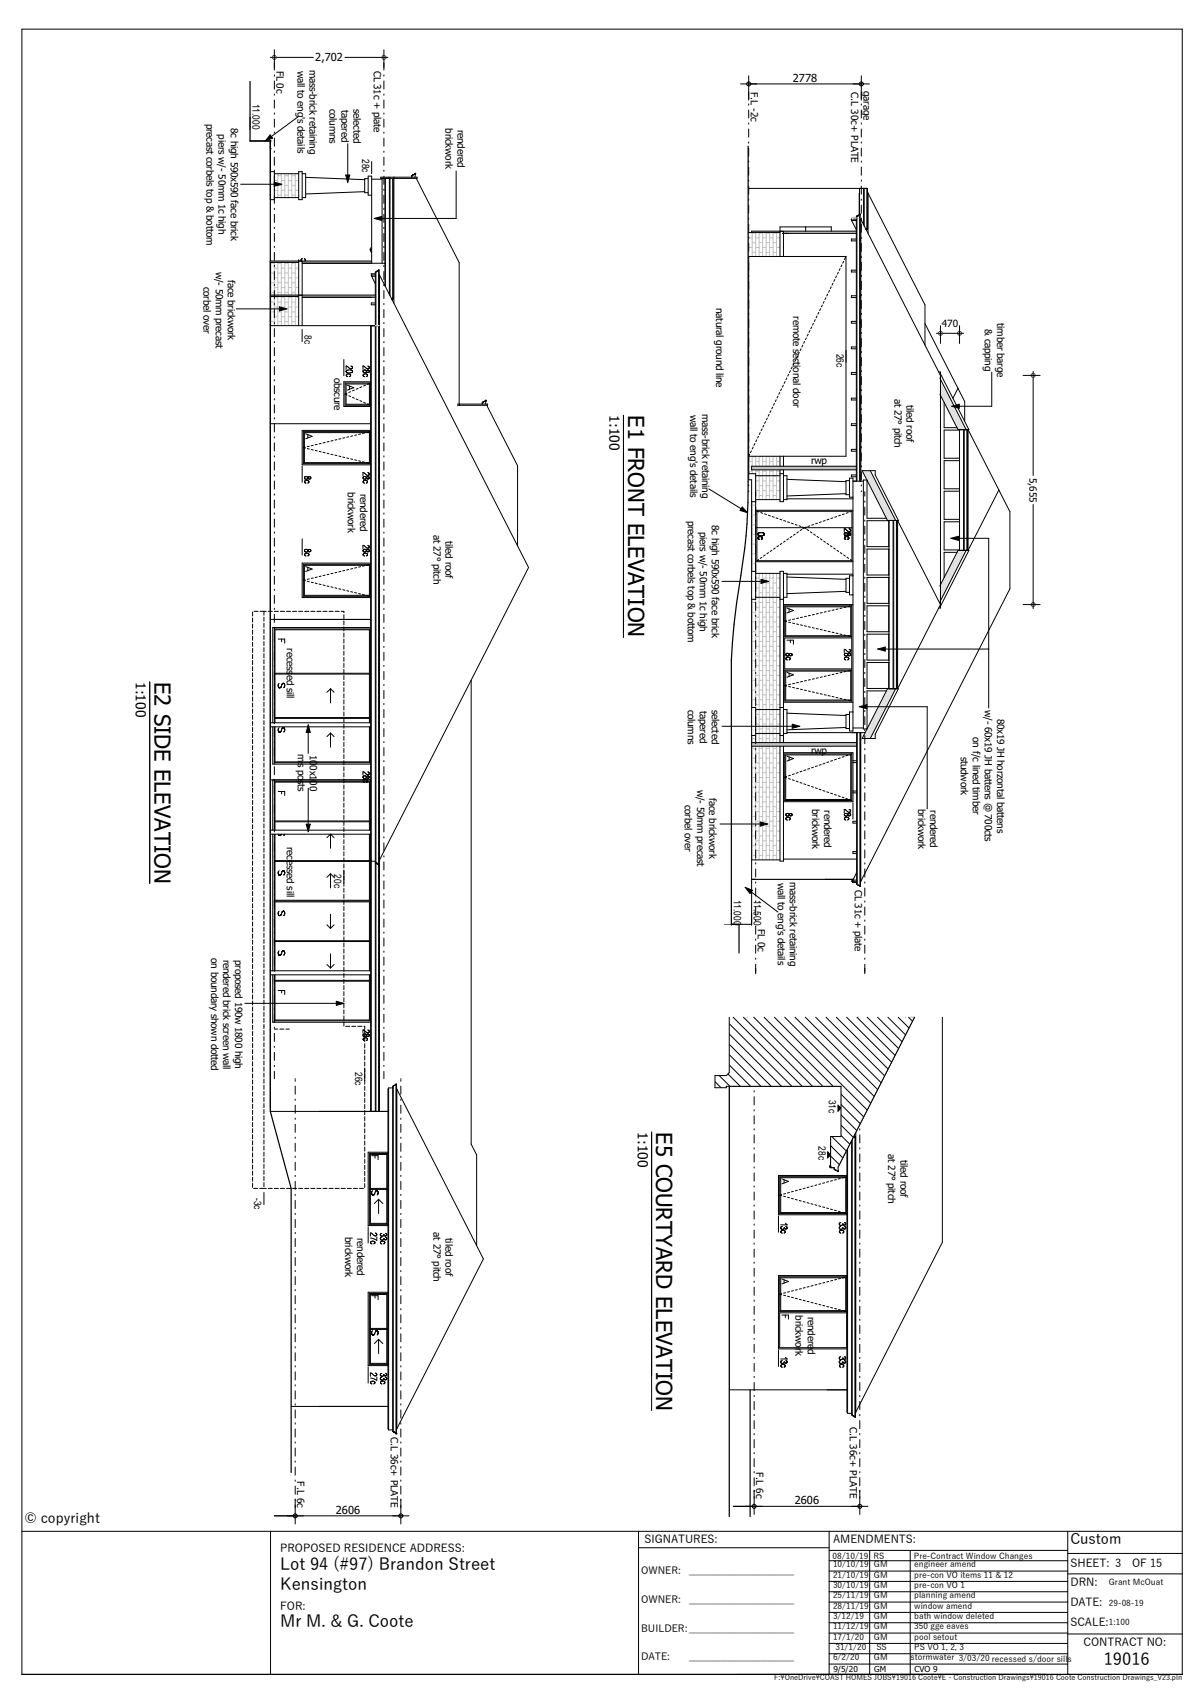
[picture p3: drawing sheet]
<svg xmlns="http://www.w3.org/2000/svg" width="297mm" height="420mm" viewBox="0 0 297 420" stroke-linecap="round" stroke-linejoin="round" font-family="sans-serif">
<defs><g id="words">
<g font-size="5.5">
<text x="154.9" y="102.5" transform="rotate(90 154.9 102.5)">E1 FRONT ELEVATION</text>
<text x="38.1" y="168.3" transform="rotate(90 38.1 168.3)">E2 SIDE ELEVATION</text>
<text x="161.9" y="279.4" transform="rotate(90 161.9 279.4)">E5 COURTYARD ELEVATION</text>
</g>
<g font-size="4.1">
<text x="69.1" y="387.5">Lot 94 (#97) Brandon Street</text>
<text x="69.1" y="392.4">Kensington</text>
<text x="69.1" y="401.6">Mr M. &amp; G. Coote</text>
<text x="272.3" y="411">19016</text>
</g>
<text font-size="3.6" x="264" y="381">Custom</text>
<g font-size="3.4">
<text x="150.4" y="102.5" transform="rotate(90 150.4 102.5)">1:100</text>
<text x="33.5" y="168.3" transform="rotate(90 33.5 168.3)">1:100</text>
<text x="157.3" y="279.4" transform="rotate(90 157.3 279.4)">1:100</text>
<text x="6" y="375.8">© copyright</text>
</g>
<g font-size="2.7">
<text x="77.8" y="15.2">2,702</text>
<text x="195.6" y="20.1">2778</text>
<text x="196.1" y="371.1">2606</text>
<text x="82.9" y="373.5">2606</text>
<text x="69.1" y="383">PROPOSED RESIDENCE ADDRESS:</text>
<text x="159" y="380.8">SIGNATURES:</text>
<text x="205.5" y="380.7">AMENDMENTS:</text>
<text x="264" y="386.8">SHEET: 3</text>
<text x="279.2" y="386.8">OF 15</text>
<text x="264" y="391.3">DRN:</text>
<text x="69.1" y="397.2">FOR:</text>
<text x="264" y="401.2">SCALE:</text>
<text x="264" y="396.2">DATE:</text>
<text x="267.3" y="406.2">CONTRACT NO:</text>
</g>
<g font-size="2.5">
<text x="68.2" y="17.5" transform="rotate(90 68.2 17.5)">FL 0c</text>
<text x="73.4" y="17.5" transform="rotate(90 73.4 17.5)">wall to eng's details</text>
<text x="76.4" y="17.2" transform="rotate(90 76.4 17.2)">mass-brick retaining</text>
<text x="92.2" y="17.5" transform="rotate(90 92.2 17.5)">CL 31c + plate</text>
<text x="185.2" y="22.7" transform="rotate(90 185.2 22.7)">F.L -2c</text>
<text x="210" y="22.7" transform="rotate(90 210 22.7)">C.L 30c+ PLATE</text>
<text x="213" y="22.5" transform="rotate(90 213 22.5)">garage</text>
<text x="62.3" y="25.6" transform="rotate(90 62.3 25.6)">11.000</text>
<text x="81.3" y="26.8" transform="rotate(90 81.3 26.8)">columns</text>
<text x="84.2" y="27.1" transform="rotate(90 84.2 27.1)">tapered</text>
<text x="87.2" y="26.9" transform="rotate(90 87.2 26.9)">selected</text>
<text x="50.9" y="30.5" transform="rotate(90 50.9 30.5)">precast corbels top &amp; bottom</text>
<text x="53.9" y="33.2" transform="rotate(90 53.9 33.2)">piers w/- 50mm 1c high</text>
<text x="56.9" y="31.6" transform="rotate(90 56.9 31.6)">8c high 590x590 face brick</text>
<text x="109.9" y="31.7" transform="rotate(90 109.9 31.7)">brickwork</text>
<text x="112.9" y="32" transform="rotate(90 112.9 32)">rendered</text>
<text x="89.3" y="39.2" transform="rotate(90 89.3 39.2)">28c</text>
<text x="50.2" y="70.8" transform="rotate(90 50.2 70.8)">corbel over</text>
<text x="53.2" y="67" transform="rotate(90 53.2 67)">w/- 50mm precast</text>
<text x="56.2" y="69" transform="rotate(90 56.2 69)">face brickwork</text>
<text x="176.7" y="76" transform="rotate(90 176.7 76)">natural ground line</text>
<text x="75.1" y="82.8" transform="rotate(90 75.1 82.8)">8c</text>
<text x="195.7" y="78" transform="rotate(90 195.7 78)">remote sectional door</text>
<text x="232.3" y="80.7">470</text>
<text x="243" y="81.2" transform="rotate(90 243 81.2)">&amp; capping</text>
<text x="246" y="79.8" transform="rotate(90 246 79.8)">timber barge</text>
<text x="206.3" y="87.3" transform="rotate(90 206.3 87.3)">26c</text>
<text x="82.4" y="93.2" transform="rotate(90 82.4 93.2)">obscure</text>
<text x="220.6" y="98.4" transform="rotate(90 220.6 98.4)">at 27° pitch</text>
<text x="223.6" y="99.9" transform="rotate(90 223.6 99.9)">tiled roof</text>
<text x="170.2" y="102.4" transform="rotate(90 170.2 102.4)">wall to eng's details</text>
<text x="173.2" y="102.1" transform="rotate(90 173.2 102.1)">mass-brick retaining</text>
<text x="200.1" y="114.5">rwp</text>
<text x="254" y="117.8" transform="rotate(90 254 117.8)">5,655</text>
<text x="85.8" y="121.5" transform="rotate(90 85.8 121.5)">brickwork</text>
<text x="88.8" y="121.8" transform="rotate(90 88.8 121.8)">rendered</text>
<text x="169.7" y="128.5" transform="rotate(90 169.7 128.5)">precast corbels top &amp; bottom</text>
<text x="172.7" y="131.2" transform="rotate(90 172.7 131.2)">piers w/- 50mm 1c high</text>
<text x="175.6" y="129.6" transform="rotate(90 175.6 129.6)">8c high 590x590 face brick</text>
<text x="106.9" y="132" transform="rotate(90 106.9 132)">at 27° pitch</text>
<text x="109.9" y="133.5" transform="rotate(90 109.9 133.5)">tiled roof</text>
<text x="70.7" y="160" transform="rotate(90 70.7 160)">recessed sill</text>
<text x="169.7" y="175.1" transform="rotate(90 169.7 175.1)">columns</text>
<text x="172.7" y="175.4" transform="rotate(90 172.7 175.4)">tapered</text>
<text x="175.6" y="175.2" transform="rotate(90 175.6 175.2)">selected</text>
<text x="243" y="175.2" transform="rotate(90 243 175.2)">w/- 60x19 JH battens @ 700cts</text>
<text x="246" y="177.3" transform="rotate(90 246 177.3)">80x19 JH horzontal battens</text>
<text x="200.1" y="186">rwp</text>
<text x="240" y="181.9" transform="rotate(90 240 181.9)">on f/c lined timber</text>
<text x="73.5" y="186.2" transform="rotate(90 73.5 186.2)">ms</text>
<text x="73.5" y="189.9" transform="rotate(90 73.5 189.9)">posts</text>
<text x="76.4" y="186.3" transform="rotate(90 76.4 186.3)">100x100</text>
<text x="237" y="186.7" transform="rotate(90 237 186.7)">studwork</text>
<text x="171.9" y="194.9" transform="rotate(90 171.9 194.9)">w/- 50mm precast</text>
<text x="174.9" y="196.9" transform="rotate(90 174.9 196.9)">face brickwork</text>
<text x="169" y="198.6" transform="rotate(90 169 198.6)">corbel over</text>
<text x="200.4" y="199.6" transform="rotate(90 200.4 199.6)">brickwork</text>
<text x="203.3" y="199.9" transform="rotate(90 203.3 199.9)">rendered</text>
<text x="226.5" y="199.6" transform="rotate(90 226.5 199.6)">brickwork</text>
<text x="229.4" y="199.9" transform="rotate(90 229.4 199.9)">rendered</text>
<text x="70.7" y="209" transform="rotate(90 70.7 209)">recessed sill</text>
<text x="82.5" y="215.8" transform="rotate(90 82.5 215.8)">20c</text>
<text x="181" y="222" transform="rotate(90 181 222)">11.000</text>
<text x="186" y="222" transform="rotate(90 186 222)">11.500</text>
<text x="191.8" y="217.8" transform="rotate(90 191.8 217.8)">wall to eng's details</text>
<text x="194.8" y="217.6" transform="rotate(90 194.8 217.6)">mass-brick retaining</text>
<text x="210.9" y="219.6" transform="rotate(90 210.9 219.6)">CL 31c + plate</text>
<text x="186.9" y="229.3" transform="rotate(90 186.9 229.3)">FL 0c</text>
<text x="52.1" y="236.5" transform="rotate(90 52.1 236.5)">on boundary shown dotted</text>
<text x="55.1" y="236.8" transform="rotate(90 55.1 236.8)">rendered brick screen wall</text>
<text x="58" y="236.9" transform="rotate(90 58 236.9)">proposed 190w 1800 high</text>
<text x="181.5" y="262.6" transform="rotate(90 181.5 262.6)">0c</text>
<text x="206.8" y="261.4" transform="rotate(90 206.8 261.4)">33c</text>
<text x="87.6" y="264.5" transform="rotate(90 87.6 264.5)">26c</text>
<text x="204.4" y="271.4" transform="rotate(90 204.4 271.4)">31c</text>
<text x="201.9" y="282.9" transform="rotate(90 201.9 282.9)">28c</text>
<text x="219.1" y="284.8" transform="rotate(90 219.1 284.8)">at 27° pitch</text>
<text x="222.1" y="286.3" transform="rotate(90 222.1 286.3)">tiled roof</text>
<text x="62.7" y="295.6" transform="rotate(90 62.7 295.6)">-3c</text>
<text x="85.1" y="305.2" transform="rotate(90 85.1 305.2)">brickwork</text>
<text x="88.1" y="305.5" transform="rotate(90 88.1 305.5)">rendered</text>
<text x="106.9" y="304.1" transform="rotate(90 106.9 304.1)">at 27° pitch</text>
<text x="109.9" y="305.6" transform="rotate(90 109.9 305.6)">tiled roof</text>
<text x="196.3" y="324.6" transform="rotate(90 196.3 324.6)">brickwork</text>
<text x="199.3" y="324.9" transform="rotate(90 199.3 324.9)">rendered</text>
<text x="209.6" y="352.2" transform="rotate(90 209.6 352.2)">C.L 36c+ PLATE</text>
<text x="96.4" y="354.5" transform="rotate(90 96.4 354.5)">C.L 36c+ PLATE</text>
<text x="73.3" y="365.5" transform="rotate(90 73.3 365.5)">F.L 6c</text>
<text x="186.5" y="363.2" transform="rotate(90 186.5 363.2)">F.L 6c</text>
<text x="158.2" y="388.3">OWNER:</text>
<text x="170" y="388.3">_____________________</text>
<text x="158.2" y="395.6">OWNER:</text>
<text x="170" y="395.6">_____________________</text>
<text x="158.2" y="402.6">BUILDER:_____________________</text>
<text x="158.2" y="409.7">DATE:</text>
<text x="170" y="409.7">_____________________</text>
</g>
<g font-size="2.1">
<text x="205.4" y="384.6">08/10/19</text>
<text x="205.5" y="386.7">10/10/19</text>
<text x="205.5" y="389.3">21/10/19</text>
<text x="215.5" y="384.6">RS</text>
<text x="215.6" y="386.7">GM</text>
<text x="215.6" y="389.3">GM</text>
<text x="225.4" y="384.6">Pre-Contract Window Changes</text>
<text x="225.5" y="386.7">engineer amend</text>
<text x="225.5" y="389.3">pre-con VO items 11 &amp; 12</text>
<text x="205.5" y="391.8">30/10/19</text>
<text x="205.5" y="394.4">25/11/19</text>
<text x="215.6" y="391.8">GM</text>
<text x="215.6" y="394.4">GM</text>
<text x="225.5" y="391.8">pre-con VO 1</text>
<text x="225.5" y="394.4">planning amend</text>
<text x="273.5" y="391.2">Grant McOuat</text>
<text x="205.5" y="396.9">28/11/19</text>
<text x="205.5" y="399.5">3/12/19</text>
<text x="215.6" y="396.9">GM</text>
<text x="215.6" y="399.5">GM</text>
<text x="225.5" y="396.9">window amend</text>
<text x="225.5" y="399.5">bath window deleted</text>
<text x="273.5" y="396.3">29-08-19</text>
<text x="273.5" y="401">1:100</text>
<text x="205.5" y="402">11/12/19</text>
<text x="205.5" y="404.6">17/1/20</text>
<text x="206.1" y="407.1">31/1/20</text>
<text x="215.6" y="402">GM</text>
<text x="215.6" y="404.6">GM</text>
<text x="216.2" y="407.1">SS</text>
<text x="225.5" y="402">350 gge eaves</text>
<text x="225.5" y="404.6">pool setout</text>
<text x="225.5" y="407.1">PS VO 1, 2, 3</text>
<text x="205.5" y="409.8">6/2/20</text>
<text x="205.6" y="412.7">9/5/20</text>
<text x="215.6" y="409.8">GM</text>
<text x="215.7" y="412.7">GM</text>
<text x="224.6" y="409.8">stormwater 3/03/20 recessed s/door sills</text>
<text x="225.6" y="412.7">CVO 9</text>
</g>
<text font-size="1.8" x="191" y="414.5">F:\OneDrive\COAST HOMES JOBS\19016 Coote\E - Construction Drawings\19016 Coote Construction Drawings_V23.pln</text>
</g></defs>
<g fill="none" stroke="#000" stroke-width=".25">
<path d="M5.4 7.2h286.2v406h-286.2zM5.4 377.9h286.2M66.7 377.9v35.3M157.5 377.9v35.3M204.5 377.9v35.3M263.4 377.9v35.3M157.5 381.9h47M204.5 397.9h58.9M204.5 395.3h58.9M204.5 392.8h58.9M204.5 390.2h58.9M204.5 387.7h58.9"/>
<path d="M204.5 385.1h58.9M204.5 382.6h58.9M214.5 382.6v30.6M224.5 382.6v30.6M263.4 383.3h28.2M263.4 388.4h28.2M204.5 408.1h58.9M204.5 405.5h58.9M204.5 403h58.9M204.5 400.4h58.9M204.5 410.6h58.9M263.4 403.2h28.2"/>
</g>
<!-- layer: D1  WALLS-(external) -->
<g fill="#000">
<path d="M204.9 267.2h4.3v.9h-4.3z" fill-rule="evenodd"/>
<path d="M204.9 265.8h4.3v.9h-4.3z" fill-rule="evenodd"/>
</g>
<!-- layer: J1  ROOF-(cover) -->
<g fill="none" stroke="#fff" stroke-width=".25">
<path d="M219.3 259.1l.3 2M220 257.8l.3 1.9M220.6 256.4l.4 2M221.3 255.1l.4 2M222 253.8l.3 1.9M222.7 252.4l.3 2M223.3 251.1l.4 2M224.2 251l.2 .7M209.1 279.1l.3 2M209.8 277.8l.3 1.9M210.5 276.4l.3 2M211.1 275.1l.4 2"/>
<path d="M211.8 273.8l.4 1.9M212.5 272.4l.3 2M213.2 271.1l.3 2M213.8 269.8l.4 1.9M214.5 268.4l.4 2M215.2 267.1l.3 2M215.9 265.8l.3 1.9M216.6 264.4l.3 2M217.2 263.1l.4 2M217.9 261.8l.4 1.9M218.6 260.4l.3 2M205 287.1l.2 .7"/>
<path d="M205.7 285.8l.3 1.9M206.4 284.4l.3 2M207.1 283.1l.3 2M207.7 281.8l.4 1.9M208.4 280.4l.4 2"/>
</g>
<path d="M225.2 251h.4l-18.8 36.8h-.3z" fill-rule="evenodd" fill="#808080"/>
<!-- layer: D1  WALLS-(external) -->
<path d="M179.9 267.2h1v.9h-1z" fill-rule="evenodd" fill="#000"/>
<g fill="#fff">
<path d="M180.8 266.8h.2v.3h-.2z" fill-rule="evenodd"/>
<path d="M204.3 266.8h.2v.3h-.2z" fill-rule="evenodd"/>
<path d="M181 266.9h23.3z" fill-rule="evenodd"/>
<path d="M204.5 266.4h.4v.8h-.4z" fill-rule="evenodd"/>
<path d="M180.5 266.4h.3v.8h-.3z" fill-rule="evenodd"/>
</g>
<path d="M205.8 287.8h.7h-.7v.7l.8 .6 .1-.2v.2l-.9-.6z" fill-rule="evenodd" fill="#7f7f7f"/>
<path d="M204.8 287.8l.1 .1 .1-.1v.1l-.2-.1v.3h1v-.3h.7v-.2v.2h-.7v.3h-1z" fill-rule="evenodd" fill="#fff"/>
<g fill="none" stroke="#000" stroke-width=".25">
<path d="M210.8 280v.5M204.9 281.8l.1 6.1v-6.1M204.9 287.8l-.1 .3h1M205 287.8h.1M205.8 287.8h.7M205.8 287.8h.1M205.9 288.5h.1M205.9 288.5l.1 .1M206 288.6h.1M206 288.6l.1 .1M206.1 288.7h.1M206.1 288.7l.1 .1"/>
<path d="M206.1 287.8h.1M206.3 288.8h-.1M206.3 288.8h.1M206.4 288.8l.1 .1M206.4 287.7l.1 .1M206.4 287.6v.1M206.4 288.8l.2 .2M206.5 288.9l.1 .1M206.5 287.8l.2 1.1M206.5 287.8h-.7v.7h.2M206.6 289h.1M206.6 289v.1"/>
<path d="M206.6 289.1h.1M206.7 288.9v.2l-.1-.1M206.7 288.9h.1M206.7 289h.1M209.1 283.4v65.4h1M210.1 281.5v67.7h.1M210.2 281.2v68M210.6 280.4l.2 .1M210.7 280.4l.1 .1M210.8 280.5v.1M210.8 280.6l.1 .1M210.9 280.7h.1"/>
<path d="M210.9 280.7v69M211 280.7v-.2v69.2h-.1M211 280.6h.1M210.2 349.2l.1 .1M210.3 349.3h.1M210.3 349.3l.2 .1M210.5 349.4h.1M210.5 349.4l.4 .3"/>
</g>
<!-- layer: D1  WALLS-(external) -->
<g fill="none" stroke="#000" stroke-width=".25">
<path d="M184.3 251v14.8M186 251v14.8M192 252.7h17.2v9.7h-17.2zM192.3 259.2h.2M192.3 256.8h.2M192.3 259.3h.1M192.4 256.8v2.5M192.4 256.8h.1M192.4 257.4h.1M192.4 257.4v.1M192.4 257.5h.1M192.4 257.5v1.7"/>
<path d="M192.4 259.2h.1M192.5 257.9v.1M192.5 258v.1M192.5 257.3h.1M192.5 258.1h.1M192.5 257.5h.1M192.5 257.2v.1M192.5 257.2l.1 .1M192.5 257.2h.1M192.5 259.3h-.1M192.5 257.4h.1M192.5 259.2v.1"/>
<path d="M192.5 256.8l-.1 .6M192.5 257.6h.1M192.5 257.7h.1M192.5 257.8h.1M192.6 257.4h.1M192.6 257.4v.1M192.6 257.6h.1M192.6 257.5h-.1M192.6 257.7h-.1M192.6 257.7h.1M192.6 257.5h.1M192.6 253.2h16v8.6h-16z"/>
<path d="M192.6 258h.1M192.6 257.3h.1M192.6 258l-.1 .1M192.6 257.6h.2M192.8 257.4h-.2M193.3 257.8l.5 .1M193.8 257.1l-.5 .2M194.3 258l.4 .2M194.7 256.9l-.4 .1M195.2 258.3l.5 .1M195.7 256.6l-.5 .1M196.2 258.6l.5 .1"/>
<path d="M196.7 256.3l-.5 .2M197.2 258.8l.4 .2M197.6 256.1l-.4 .1M198.1 259.1l.5 .1M198.6 255.8l-.5 .1M199.1 259.4l.5 .1M199.6 255.5l-.5 .2M200 259.6l.5 .2M200.5 255.3l-.5 .1M201 259.9l.5 .1M201.5 255l-.5 .1M202.5 254.7l-.5 .2"/>
<path d="M203.4 254.5l-.5 .1M204.4 254.2l-.5 .1M205.3 253.9l-.4 .2M206.3 253.7l-.5 .1M207.3 253.4l-.5 .1M208.2 253.1l-.4 .2M208.9 253v9.1M208.9 253h-16.6v9.1h16.6M208.9 253l-.5 .1M211.8 251v14.8M179.9 268.1h32.7M180.5 265.8h32.1v6.4"/>
<path d="M180.8 266.4v.4h23.7v-.4M180.8 267.1v.1M180.9 265.8v.6M180.9 267.2v.9M181 266.8v.3M181 266.9h23.3M202 260.2l.5 .1M202.9 260.4l.5 .2M203.9 260.7l.5 .1M204.3 266.8v.3M204.5 267.2h-24.6v75.8h29M204.9 261l.4 .1"/>
<path d="M204.9 265.8v.9h4.3M204.9 266.4h-24.4v.8h24.4M205.8 261.2l.5 .2M206.8 261.5l.5 .1M207.8 261.8l.4 .1M208.4 261.9l.5 .2M209.2 265.8v2.3M209.2 267.2h-4.3v.9M192.6 290.6h16v8.6h-16zM192.8 294.8l-.5 .1 .5 .2M192.9 290.9l1.6 .6-1.6 .6M193.3 295.2l.5 .1"/>
<path d="M193.4 291.1v.8M193.8 294.5l-.5 .2M194.3 295.4l.4 .2M194.7 294.3l-.4 .1M195.2 295.7l.5 .1M195.7 294l-.5 .1M196.2 296l.5 .1M196.7 293.7l-.5 .2M197.2 296.2l.4 .2M197.6 293.5l-.4 .1M198.1 296.5l.5 .1M198.6 293.2l-.5 .1"/>
<path d="M199.1 296.8l.5 .1M199.6 292.9l-.5 .2M200 297l.5 .2M200.5 292.7l-.5 .1M201 297.3l.5 .1M201.5 292.4l-.5 .1M202 297.6l.5 .1M202.5 292.1l-.5 .2M202.9 297.8l.5 .2M203.4 291.9l-.5 .1M203.9 298.1l.5 .1M204.4 291.6l-.5 .1"/>
<path d="M204.9 298.4l.4 .1M205.3 291.3l-.4 .2M205.8 298.6l.5 .2M206.3 291.1l-.5 .1M206.8 298.9l.5 .1M207.3 290.8l-.5 .1M207.8 299.2l.4 .1M208.2 290.5l-.4 .2M208.4 299.3l.5 .2M208.9 290.4l-.5 .1M208.9 290.4h-16.6v9.1h16.6M208.9 290.4v9.1"/>
<path d="M208.9 290.1h-16.9v9.7h16.9M192 300.1v4M192.6 315.3h16v8.1h-16zM192.6 303v.1M192.6 304v.1M192.6 304.1l.4 .2M192.7 302.8l-.1 .2M192.7 302.7v.1M192.8 303.7l-.2 .3M192.8 319.2l-.5 .2 .5 .1M192.9 303.7l.6-.1 .2 .3M192.9 303.7h-.1"/>
<path d="M192.9 315.6l1.6 .6-1.6 .6M193 302.6l-.3 .1M193.3 319.6l.5 .1M193.4 315.8v.8M193.7 304l-.3 .3M193.7 303.9v.1M193.8 301.8l.4 .5h-1.6M193.8 319l-.5 .1M193.8 302.7l.3 .1M194.1 302.8l.1 .1M194.2 302.9a.35 .35 0 0 1-.4 .4 .35 .35 0 0 1-.3-.4 .45 .45 0 0 1-.4 .5 .45 .45 0 0 1-.5-.3M194.3 319.9l.5 .1"/>
<path d="M194.8 318.7l-.5 .2M195.7 318.5l-.5 .1M196.7 318.2l-.5 .2M197.7 318l-.5 .1M198.6 317.7l-.5 .2M199.6 317.5l-.5 .1M200.6 317.2l-.5 .2M201.5 317l-.5 .1M202.5 316.7l-.5 .2M203.5 316.5l-.5 .1M204.4 316.2l-.5 .1M205.4 316l-.5 .1"/>
<path d="M206.4 315.7l-.5 .1M207 303v.1M207.1 301.9v.3M207.1 304v.1M207.1 302.2v.1M207.1 304.1l.3 .2M207.1 301.8v.1M207.3 315.5l-.4 .1M207.4 301.7l-.3 .1M207.4 302.6l-.4 .4M207.9 302.1l-.3 .3-.5-.1M207.9 302v.1"/>
<path d="M207.9 302l.3 .3 .3-.1M208.1 304l-.3 .3M208.1 303.9v.1M208.1 303.9a.58 .58 0 0 0-.5-.3 .58 .58 0 0 0-.5 .4M208.3 301.7l.3 .3M208.3 302.7l.3 .3M208.3 315.2l-.5 .1M208.6 302.2h-.1M208.6 303.1a.37 .37 0 0 1-.4 .2 .37 .37 0 0 1-.3-.4 .45 .45 0 0 1-.4 .5 .45 .45 0 0 1-.5-.3M208.6 302h.1M208.6 303v.1M208.6 302v.2"/>
<path d="M208.9 315.1v8.6M208.9 315.1h-16.6v8.6h16.6M208.9 315.1l-.5 .1M208.9 314.8h-16.9v18.1h16.9M192 333.2v4M192.3 324h16.6v8.6h-16.6zM192.6 336a.43 .43 0 0 0 .4 .5 .43 .43 0 0 0 .5-.4M192.6 336h.1M192.7 335.9l-.1 .1M192.7 335.8v.1M192.8 336.8l-.2 .4 .4 .2M192.9 336.8l.6-.1 .2 .2"/>
<path d="M192.9 336.8h-.1M192.9 324.5h1.6v1M193 335.7l-.3 .1M193.5 336v.1M193.5 336.1l.1 .2M193.6 336.3h.1M193.7 336.9v.1M193.7 337l-.3 .4M193.7 324.5v.6M193.8 334.9l.4 .5h-1.6M193.8 335.8l.3 .1M194.1 336.3h-.5"/>
<path d="M194.1 336.3h.1M194.1 335.9h.1M194.1 335.9l.1 .2M194.2 336.1l-.1 .2M194.2 336.1h.1M195.2 320.1l.5 .1M196.2 320.4l.5 .1M197.2 320.6l.5 .2M198.1 320.9l.5 .1M199.1 321.1l.5 .2M200.1 321.4l.5 .1M201 321.6l.5 .2"/>
<path d="M202 321.9l.5 .1M203 322.1l.5 .2M203.9 322.4l.5 .1M204.9 322.6l.5 .2M205.9 322.9l.5 .1M206.9 323.1l.4 .2M207 335.2l.1 .1M207.1 337.1h.1M207.1 337.1l.3 .3M207.4 334.8l-.3 .1-.1 .3M207.4 335.7a.39 .39 0 0 0-.3 .6 .39 .39 0 0 0 .6 .1M207.8 336.3l-.1 .1"/>
<path d="M207.8 323.4l.5 .1M207.9 335.2l-.4 .3-.4-.2M207.9 336.1l-.1 .2M207.9 335.1v.1M207.9 336v.1M207.9 336.1l.1 .2M208 336.3h.1M208.1 336.9v.1M208.1 336.9a.61 .61 0 0 0-1 .2M208.1 337l-.3 .4M208.3 334.8l.3 .2M208.3 335.8l.2 .1"/>
<path d="M208.4 323.5l.5 .2M208.5 335.9h.1M208.6 335.9v.2M208.6 335v.1M208.6 335.1a.36 .36 0 0 1-.3 .3 .36 .36 0 0 1-.4-.3M208.6 336.1l-.2 .3-.4-.1M208.6 336.1h.1"/>
</g>
<!-- layer: J1  ROOF-(cover) -->
<path d="M223.4 251l-18.8 36.8h2.2l18.8-36.8M224.7 251l-18.7 36.8M225.2 251l-18.7 36.8M232.5 251v55.6l-21.4 41.9M211.1 279.4v69.1M208.9 283.7v64.8h.2M211 348.5h.1" fill="none" stroke="#000" stroke-width=".25"/>
<g fill="none" stroke="#000" stroke-width=".25">
<path d="M186 251.8v2M186 255v.3M186 256.5v2M186 259.7v.3M212.1 251.8v2M212.1 255v.3M212.1 256.5v2M212.1 259.7v.3M186 261.2v2M186 264.4v.3M186 265.9v2M186 269.1v.3"/>
<path d="M186 270.6v2M186 273.8v.3M186 275.3v2M186 278.5v.3M212.1 261.2v2M212.1 264.4v.3M212.1 265.9v2M212.1 269.1v.3M212.1 270.6v2M212.1 273.8v.3M212.1 275.3v2M212.1 278.5v.3"/>
<path d="M186 280v2M186 283.2v.3M186 284.7v2M186 287.9v.3M186 289.4v2M186 292.6v.3M186 294.1v2M186 297.3v.3M186 298.8v2M212.1 280v2M212.1 283.2v.3M212.1 284.7v2"/>
<path d="M212.1 287.9v.3M212.1 289.4v2M212.1 292.6v.3M212.1 294.1v2M212.1 297.3v.3M212.1 298.8v2M186 302v.3M186 303.5v2M186 306.7v.3M186 308.2v2M186 311.4v.3M186 312.9v2"/>
<path d="M186 316.1v.3M186 317.6v2M212.1 302v.3M212.1 303.5v2M212.1 306.7v.3M212.1 308.2v2M212.1 311.4v.3M212.1 312.9v2M212.1 316.1v.3M212.1 317.6v2M186 320.8v.3M186 322.3v2"/>
<path d="M186 325.5v.3M186 327v2M186 330.2v.3M186 331.7v2M186 334.9v.3M186 336.4v2M186 339.6v.3M212.1 320.8v.3M212.1 322.3v2M212.1 325.5v.3M212.1 327v2M212.1 330.2v.3"/>
<path d="M212.1 331.7v2M212.1 334.9v.3M212.1 336.4v2M212.1 339.6v.3M186 341.1v2M186 344.3v.3M186 345.8v2M186 349v.3M186 350.5v2M186 353.7v.3M186 355.2v2M186 358.4v.3"/>
<path d="M186 359.9v2M212.1 341.1v2M212.1 344.3v.3M212.1 345.8v2M212.1 349v.3M212.1 350.5v2M212.1 353.7v.3M212.1 355.2v2M212.1 358.4v.3M212.1 359.9v2M180.9 371.7h33.2M186 363.1v.3"/>
<path d="M186 364.6v2M186 367.7v6M212.1 363.1v.3M212.1 364.6v2M212.1 367.7v6"/>
<circle cx="186" cy="371.7" r=".5"/>
<circle cx="212.1" cy="371.7" r=".5"/>
</g>
<!-- layer: K1  TEXT-(notes) -->
<path d="M205.1 280.5h2.5v.6h-2.5z" fill-rule="evenodd" fill="#fff"/>
<path d="M180.9 261.8v3M206.7 272.7l.8 .8-.8 .7zM209.2 261.8v3M204.2 284.2l.7 .8-.7 .7zM205.1 280.5h2.5M205.1 280.5v.6M205.1 281.1h2.5M205.1 280.5l2.5 .6M207.6 280.5v.6M207.6 280.5l-2.5 .6" fill="none" stroke="#000" stroke-width=".25"/>
<path d="M206.7 272.7l.8 .8-.8 .7zM204.2 284.2l.7 .8-.7 .7z" fill="#000"/>
<path d="M173 259.3h6.9v94l-1.7 20.9h-5.2z" fill-rule="evenodd" fill="#fff"/>
<!-- layer: K1  TEXT-(notes) -->
<path d="M205.1 281.1h.9v4.1l-.9 1.8z" fill-rule="evenodd" fill="#fff"/>
<path d="M205.1 281.1h.9v4.1l-.9 1.8z" fill="none" stroke="#000" stroke-width=".25"/>
<path d="M207.6 268.1h.9v13h-.9z" fill-rule="evenodd" fill="#fff"/>
<path d="M207.6 268.1h.9v13h-.9z" fill="none" stroke="#000" stroke-width=".25"/>
<path d="M179.9 251h45.7l-18.9 37v1.1l-.9-.6v-.4h-1l.1-7.6h2.6v-12.4h-28.3v.3h-2.8v-3h2.8l.7-.7z" fill-rule="evenodd" fill="#fff"/>
<g fill="none" stroke="#000" stroke-width=".25">
<path d="M179.9 257.7l10.3 10.4M179.9 255.2l12.9 12.9M179.9 252.6l15.4 15.5M179.9 251v13.7l-.7 .7h-2.8v3h2.8v-.3h28.3v12.4h-2.6v7.3M180.8 251l17.1 17.1M183.4 251l17 17.1M185.9 251l17.1 17.1M188.5 251l17 17.1M191 251l22.9 22.9M193.6 251l21.2 21.2M196.1 251l19.5 19.5M198.7 251l17.8 17.9"/>
<path d="M201.2 251l16.2 16.2M203.8 251l14.4 14.5M206.3 251l12.8 12.8M208.8 251l11.1 11.1M211.4 251l9.4 9.4M213.9 251l7.7 7.7M216.5 251l6 6.1M219 251l4.4 4.4M221.6 251l2.6 2.7M224.1 251l1 1M225.6 251l-18.9 37v1.1l-.9-.6v-.4h-1l.1-.3M176.4 266.9l1.5 1.5"/>
<path d="M177.4 265.4l2.7 2.7M179.6 265l3 3.1M179.9 262.8l5.3 5.3M179.9 260.3l7.8 7.8M207.5 277.6l3 3.1M207.5 275.1l3.8 3.9M207.5 272.6l4.7 4.7M207.5 270l5.6 5.6M204.9 287.8l.3 .3M204.9 285.3l2.1 2.1M204.9 282.7l3 3M205.2 280.5l3.6 3.5"/>
<path d="M207.5 280.2l2.1 2.1"/>
</g>
<path d="M179.9 268.1v106.1M185 343v31.2" fill="none" stroke="#000" stroke-width=".3"/>
<path d="M180.9 374.2h3.3" fill="none" stroke="#fff" stroke-width=".25"/>
<!-- layer: D3  WALLS-(corbells) -->
<path d="M211.3 214.6l-.9 2.6" fill="none" stroke="#000" stroke-width=".25"/>
<!-- layer: D1  WALLS-(external) -->
<path d="M186.4 217h24M210.9 214.7h.4M211.3 213.8l-1.6 3.2" fill="none" stroke="#000" stroke-width=".25"/>
<!-- layer: K1  TEXT-(notes) -->
<path d="M185.4 212h25.9v3.3l-.8 1.7h-25.1z" fill-rule="evenodd" fill="#fff"/>
<!-- layer: D1  WALLS-(external) -->
<g fill="none" stroke="#c0c0c0" stroke-width=".25">
<path d="M186.4 117.4v5.9M186.4 118.7h.9M187.3 117.4v5.9M187.3 119.9h.8M187.3 117.5h.8M188.1 117.4v5.9M188.1 118.7h.9M189 117.4v5.9M189 119.9h.8M189 117.5h.8M189.8 117.4v5.9M189.8 118.7h.9"/>
<path d="M190.7 117.4v5.9M190.7 119.9h.9M190.7 117.5h.9M191.6 117.4v5.9M191.6 118.7h.8M185.4 137.9h.1M185.4 135.5h.1M185.4 133.1h.1M185.4 130.7h.1M185.4 128.3h.1M185.4 125.9h.1M185.5 123.8v17.2"/>
<path d="M185.5 139.1h.9M185.5 136.7h.9M185.5 134.3h.9M185.5 131.9h.9M185.5 129.5h.9M185.5 127.1h.9M185.5 124.7h.9M186.4 123.8v17.2M186.4 121.1h.9M187.3 122.3h.8M188.1 121.1h.9M189 122.3h.8"/>
<path d="M189.8 121.1h.9M190.7 122.3h.9M191.6 121.1h.8M185.4 140.3h.1M185.4 159.5h.1M185.4 157.1h.1M185.4 154.7h.1M185.4 152.3h.1M185.4 149.9h.1M185.5 147.9v26.7M185.5 158.3h.9M185.5 155.9h.9"/>
<path d="M185.5 153.5h.9M185.5 151.1h.9M185.5 148.7h.9M186.4 141.5v5.9M186.4 147.9v26.7M186.4 142.7h.9M186.4 145.1h.9M187.3 141.5v5.9M187.3 143.9h.8M187.3 146.3h.8M188.1 141.5v5.9M188.1 142.7h.9"/>
<path d="M188.1 145.1h.9M189 141.5v5.9M189 143.9h.8M189 146.3h.8M189.8 141.5v5.9M189.8 142.7h.9M189.8 145.1h.9M190.7 141.5v5.9M190.7 143.9h.9M190.7 146.3h.9M191.6 141.5v5.9M191.6 142.7h.8"/>
<path d="M191.6 145.1h.8M185.4 173.9h.1M185.4 171.5h.1M185.4 169.1h.1M185.4 166.7h.1M185.4 164.3h.1M185.4 161.9h.1M185.5 172.7h.9M185.5 170.3h.9M185.5 167.9h.9M185.5 165.5h.9M185.5 163.1h.9"/>
<path d="M185.5 160.7h.9M186.4 175.1v5.9M186.4 178.7h.9M186.4 176.3h.9M187.3 175.1v5.9M187.3 179.9h.8M187.3 177.5h.8M188.1 175.1v5.9M188.1 178.7h.9M188.1 176.3h.9M189 175.1v5.9M189 179.9h.8"/>
<path d="M189 177.5h.8M189.8 175.1v5.9M189.8 178.7h.9M189.8 176.3h.9M190.7 175.1v5.9M190.7 179.9h.9M190.7 177.5h.9M191.6 175.1v5.9M191.6 178.7h.8M191.6 176.3h.8M185.4 197.9h.1M185.4 195.5h.1"/>
<path d="M185.4 193.1h.1M185.4 190.7h.1M185.4 188.3h.1M185.4 185.9h.1M185.5 181.5v1.7M185.5 184.1v28.1M185.5 182.3h.9M185.5 199.1h.9M185.5 196.7h.9M185.5 194.3h.9M185.5 191.9h.9M185.5 189.5h.9"/>
<path d="M185.5 187.1h.9M185.5 184.7h.9M186.4 181.5v1.7M186.4 184.1v28.1M185.4 209.9h.1M185.4 207.5h.1M185.4 205.1h.1M185.4 202.7h.1M185.4 200.3h.1M185.5 211.1h.9M185.5 208.7h.9M185.5 206.3h.9"/>
<path d="M185.5 203.9h.9M185.5 201.5h.9"/>
</g>
<!-- layer: F2a  PLUMBING-(external)-dont show on site -->
<g fill="#c0c0c0">
<path d="M185.4 115h25.8v.9h-25.8z" fill-rule="evenodd"/>
<path d="M185.4 183.2h25.9v.9h-25.9z" fill-rule="evenodd"/>
<path d="M185.4 57h25.8v.6h-17.9v-.5h-.9v.3h-7z" fill-rule="evenodd"/>
</g>
<!-- layer: D1  WALLS-(external) -->
<g fill="none" stroke="#c0c0c0" stroke-width=".25">
<path d="M182.1 57.5h.9M182.1 59.9h.9M183 57.4v5.9M183 58.7h.8M183.8 57.4v5.9M183.8 59.9h.9M183.8 57.5h.9M184.7 57.4v5.9M184.7 58.7h.8M185.5 57.4v5.9M185.5 59.9h.9M185.5 57.5h.9"/>
<path d="M186.4 57.4v5.9M186.4 58.7h.9M187.3 57.4v5.9M187.3 59.9h.8M187.3 57.5h.8M188.1 57.4v5.9M188.1 58.7h.9M189 57.4v5.9M189 59.9h.8M189 57.5h.8M189.8 57.4v5.9M189.8 58.7h.9"/>
<path d="M190.7 57.4v5.9M190.7 59.9h.9M190.7 57.5h.9M191.6 57.4v5.9M191.6 58.7h.8M182.1 62.3h.9M183 61.1h.8M183.8 62.3h.9M184.7 61.1h.8M185.5 62.3h.9M186.4 61.1h.9M187.3 62.3h.8"/>
<path d="M188.1 61.1h.9M189 62.3h.8M189.8 61.1h.9M190.7 62.3h.9M191.6 61.1h.8M184.7 112.6v4.3M184.7 113.9h.8M184.7 116.3h.8M185.5 112.6v2.4M185.5 115.9v1M185.5 112.7h.9M186.4 112.6v2.4"/>
<path d="M186.4 115.9v1.5M186.4 113.9h.9M186.4 116.3h.9M187.3 112.6v2.4M187.3 115.9v1.5M187.3 112.7h.8M188.1 112.6v2.4M188.1 115.9v1.5M188.1 113.9h.9M188.1 116.3h.9M189 112.6v2.4M189 115.9v1.5"/>
<path d="M189 112.7h.8M189.8 112.6v2.4M189.8 115.9v1.5M189.8 113.9h.9M189.8 116.3h.9M190.7 112.6v2.4M190.7 115.9v1.5M190.7 112.7h.9M191.6 112.6v2.4M191.6 115.9v1.5M191.6 113.9h.8M191.6 116.3h.8"/>
<path d="M186.4 147.4v27.7M186.4 159.5h.9M186.4 157.1h.9M186.4 154.7h.9M186.4 152.3h.9M186.4 149.9h.9M186.4 147.5h.9M187.3 147.4v27.7h.8v-27.7M187.3 158.3h.8M187.3 155.9h.8M187.3 153.5h.8M187.3 151.1h.8"/>
<path d="M187.3 148.7h.8M188.1 159.5h.9M188.1 157.1h.9M188.1 154.7h.9M188.1 152.3h.9M188.1 149.9h.9M188.1 147.5h.9M189 147.4v27.7h.8v-27.7M189 158.3h.8M189 155.9h.8M189 153.5h.8M189 151.1h.8"/>
<path d="M189 148.7h.8M189.8 159.5h.9M189.8 157.1h.9M189.8 154.7h.9M189.8 152.3h.9M189.8 149.9h.9M189.8 147.5h.9M190.7 147.4v27.7h.9v-27.7M190.7 158.3h.9M190.7 155.9h.9M190.7 153.5h.9M190.7 151.1h.9"/>
<path d="M190.7 148.7h.9M191.6 159.5h.8M191.6 157.1h.8M191.6 154.7h.8M191.6 152.3h.8M191.6 149.9h.8M191.6 147.5h.8M186.4 173.9h.9M186.4 171.5h.9M186.4 169.1h.9M186.4 166.7h.9M186.4 164.3h.9"/>
<path d="M186.4 161.9h.9M187.3 172.7h.8M187.3 170.3h.8M187.3 167.9h.8M187.3 165.5h.8M187.3 163.1h.8M187.3 160.7h.8M188.1 173.9h.9M188.1 171.5h.9M188.1 169.1h.9M188.1 166.7h.9M188.1 164.3h.9"/>
<path d="M188.1 161.9h.9M189 172.7h.8M189 170.3h.8M189 167.9h.8M189 165.5h.8M189 163.1h.8M189 160.7h.8M189.8 173.9h.9M189.8 171.5h.9M189.8 169.1h.9M189.8 166.7h.9M189.8 164.3h.9"/>
<path d="M189.8 161.9h.9M190.7 172.7h.9M190.7 170.3h.9M190.7 167.9h.9M190.7 165.5h.9M190.7 163.1h.9M190.7 160.7h.9M191.6 173.9h.8M191.6 171.5h.8M191.6 169.1h.8M191.6 166.7h.8M191.6 164.3h.8"/>
<path d="M191.6 161.9h.8M186.4 181v2.2M186.4 184.1v28.1M186.4 181.1h.9M186.4 197.9h.9M186.4 195.5h.9M186.4 193.1h.9M186.4 190.7h.9M186.4 188.3h.9M186.4 185.9h.9M187.3 181v2.2M187.3 184.1v28.1"/>
<path d="M187.3 182.3h.8M187.3 199.1h.8M187.3 196.7h.8M187.3 194.3h.8M187.3 191.9h.8M187.3 189.5h.8M187.3 187.1h.8M187.3 184.7h.8M188.1 181v2.2M188.1 184.1v28.1M188.1 181.1h.9M188.1 197.9h.9"/>
<path d="M188.1 195.5h.9M188.1 193.1h.9M188.1 190.7h.9M188.1 188.3h.9M188.1 185.9h.9M189 181v2.2M189 184.1v28.1M189 182.3h.8M189 199.1h.8M189 196.7h.8M189 194.3h.8M189 191.9h.8"/>
<path d="M189 189.5h.8M189 187.1h.8M189 184.7h.8M189.8 181v2.2M189.8 184.1v28.1M189.8 181.1h.9M189.8 197.9h.9M189.8 195.5h.9M189.8 193.1h.9M189.8 190.7h.9M189.8 188.3h.9M189.8 185.9h.9"/>
<path d="M190.7 181v2.2M190.7 184.1v28.1M190.7 182.3h.9M190.7 199.1h.9M190.7 196.7h.9M190.7 194.3h.9M190.7 191.9h.9M190.7 189.5h.9M190.7 187.1h.9M190.7 184.7h.9M191.6 181v2.2M191.6 184.1v28.1"/>
<path d="M191.6 181.1h.8M191.6 197.9h.8M191.6 195.5h.8M191.6 193.1h.8M191.6 190.7h.8M191.6 188.3h.8M191.6 185.9h.8M186.4 209.9h.9M186.4 207.5h.9M186.4 205.1h.9M186.4 202.7h.9M186.4 200.3h.9"/>
<path d="M187.3 211.1h.8M187.3 208.7h.8M187.3 206.3h.8M187.3 203.9h.8M187.3 201.5h.8M188.1 209.9h.9M188.1 207.5h.9M188.1 205.1h.9M188.1 202.7h.9M188.1 200.3h.9M189 211.1h.8M189 208.7h.8"/>
<path d="M189 206.3h.8M189 203.9h.8M189 201.5h.8M189.8 209.9h.9M189.8 207.5h.9M189.8 205.1h.9M189.8 202.7h.9M189.8 200.3h.9M190.7 211.1h.9M190.7 208.7h.9M190.7 206.3h.9M190.7 203.9h.9"/>
<path d="M190.7 201.5h.9M191.6 209.9h.8M191.6 207.5h.8M191.6 205.1h.8M191.6 202.7h.8M191.6 200.3h.8"/>
</g>
<g fill="#e2e2e2">
<path d="M212.7 116.1h2l6.2 12.3h-2z" fill-rule="evenodd"/>
<path d="M236.3 135.8h2l-6.5 12.8v-4z" fill-rule="evenodd"/>
<path d="M218.9 169.9h2l-6.2 12.3h-2z" fill-rule="evenodd"/>
<path d="M231.8 93.3l6.5 12.7h-2l-4.5-8.8z" fill-rule="evenodd"/>
</g>
<!-- layer: D1  WALLS-(external) -->
<g fill="none" stroke="#000" stroke-width=".25">
<path d="M182.1 57.4h10.3M182.1 59.7h.1M183.8 46.5v.9h-1.7M194.1 57.6h.1M194.5 57.6h16.7M212.1 46.5h.1M213 46.5h-30.9v16.8h10.3M213 46.5h.1M184.7 63.3v53.6M193.3 63.3h15.4M200.7 79.8l-.3 .4M201.1 78.9l-.2 .4"/>
<path d="M201.5 78l-.2 .4M202 77.1l-.2 .4M202.4 76.2l-.2 .4M202.9 75.3l-.3 .4M203.3 74.4l-.2 .4M203.7 73.5l-.2 .4M204.2 72.6l-.3 .4M204.6 71.7l-.2 .4M205 70.8l-.2 .4M205.5 69.9l-.2 .4M205.9 69l-.2 .4M206.4 68.1l-.3 .4"/>
<path d="M206.8 67.2l-.2 .4M207.2 66.3l-.2 .4M207.7 65.4l-.3 .4M208.1 64.5l-.2 .4M208.7 63.3l-.4 .7M208.7 63.3v49.3h-15.4M191 99.6l-.2 .4M191.5 98.7l-.2 .4M191.9 97.8l-.2 .4M192.3 96.9l-.2 .4M192.8 96l-.2 .4M193.2 95.1l-.2 .4"/>
<path d="M193.7 94.2l-.3 .4M194.1 93.3l-.2 .4M194.5 92.4l-.2 .4M195 91.5l-.2 .4M195.4 90.6l-.2 .4M195.8 89.7l-.2 .4M196.3 88.8l-.2 .4M196.7 87.9l-.2 .4M197.2 87l-.3 .4M197.6 86.1l-.2 .4M198 85.2l-.2 .4M198.5 84.3l-.2 .4"/>
<path d="M198.9 83.4l-.2 .4M199.3 82.5l-.2 .4M199.8 81.6l-.2 .4M200.2 80.7l-.2 .4M178.7 118.4h6.7v109.7h-6.7zM184.9 112.1l-.2 .5h7.7M185.3 111.2l-.2 .5M185.8 110.3l-.2 .5M186.2 109.4l-.2 .5M186.4 117.4h6M186.7 108.5l-.3 .5M187.1 107.6l-.2 .5"/>
<path d="M187.5 106.7l-.2 .5M188 105.8l-.2 .5M188.4 105l-.2 .4M188.8 104.1l-.2 .4M189.3 103.2l-.2 .4M189.7 102.3l-.2 .4M190.2 101.4l-.3 .4M190.6 100.5l-.2 .4M194.1 118.3l14.6 .6M210.4 118.7h2.6M213.9 118.7h.1M232.9 106.1h3.8"/>
<path d="M232.9 105.5h3.2M232.9 113.7h3.8M232.9 113.1h3.8M236.7 106h.1M237.8 106h.1M186.4 123.3h6M186.4 123.8v17.2M186.4 125.9h24M186.4 138.6h24M186.7 126.2l.5 .1M186.7 130.2h23.5M186.7 126.2v12.2"/>
<path d="M186.7 126.2h23.5M186.7 138.4h23.5M187 131.8h.1M187 131.8v.1M187 131.9h.1M187 131.7v.1M187 131.7h.1M187 131.9v.1M187 132.8h.1M187 132.7v.1M187 132.9h.1M187 132h.1"/>
<path d="M187 132.7h.1M187 131.6v.1M187 132.6v.1M187.1 131.6h-.1M187.1 132.9h.1M187.1 132.9v.1M187.1 132v.1M187.1 132.1h.1M187.1 131.6h.1M187.1 132.5l-.1 .1M187.1 138.1l-.4 .3M187.1 132.5h.1"/>
<path d="M187.1 133h.1M187.2 132.1h.1M187.2 131.5l-.1 .1M187.2 132.5h-.1M187.2 133l.1 .1M187.2 132.5h.1M187.2 131.5h1.1M187.2 131.5h.1M187.3 133.1h.1M187.4 132.4l-.2 .1M187.4 132.4l.5 .1M187.4 132.4h.1"/>
<path d="M187.7 126.5l.4 .2M187.8 133.1h.1M187.9 133v.1M187.9 132.5h.1M187.9 133h.1M187.9 137.5l-.4 .3M188 132.5h.1M188 133h-.1M188 132.5v.1M188 133h.1M188 132.6h.1M188 132.9v.1"/>
<path d="M188.1 132.9h-.1M188.1 132.7h.1M188.1 132.9h.1M188.1 132.8v.1M188.1 132.7v.1M188.1 132.8h.1M188.3 132.1h-1.1M188.3 131.5h.1M188.4 132.1h-.1M188.4 131.5v.1M188.4 132.1h.1M188.4 131.6h.1"/>
<path d="M188.4 132v.1M188.5 132h-.1M188.5 131.6h.1M188.5 131.6v.1M188.5 132h.1M188.5 131.7h.1M188.5 131.9v.1M188.5 131.9h.1M188.5 131.7l.1 .1M188.6 131.9h-.1M188.6 131.8h.1M188.6 131.8v.1"/>
<path d="M188.6 126.8l.5 .2M188.8 136.9l-.5 .3M189.5 127.1l.5 .2M189.6 136.4l-.4 .3M190.4 135.8l-.4 .3M190.5 127.5l.5 .1M191.2 135.2l-.4 .3M191.4 127.8l.5 .2M192 134.7l-.4 .2M192.4 128.1l.5 .2M192.9 134.1l-.4 .3M193.3 128.5l.5 .1"/>
<path d="M193.7 133.5l-.4 .3M194.1 123.1h16.3M194.3 128.8l.4 .1M194.5 132.9l-.4 .3M195.2 129.1l.5 .2M195.3 132.4l-.4 .3M196.1 131.8l-.4 .3M196.2 129.4l.4 .2M197 131.2l-.4 .3M197.1 129.8l.5 .1M197.8 130.7l-.4 .2M198 130.1l.4 .1"/>
<path d="M198.4 130.2l-.4 .3M198.4 130.2l.4 .3M198.9 130.1l-.5 .1M199.1 130.7l.4 .2M199.8 129.8l-.5 .1M199.9 131.2l.4 .3M200.7 129.4l-.5 .2M200.7 131.8l.4 .3M201.5 132.4l.4 .3M201.6 129.1l-.4 .2M202.4 132.9l.4 .3M202.6 128.8l-.5 .1"/>
<path d="M203.2 133.5l.4 .3M203.5 128.5l-.4 .1M204 134.1l.4 .3M204.5 128.1l-.5 .2M204.8 134.7l.4 .2M205.4 127.8l-.4 .2M205.6 135.2l.5 .3M206.4 127.5l-.5 .1M206.5 135.8l.4 .3M207.3 136.4l.4 .3M207.3 127.1l-.5 .2M208.1 136.9l.4 .3"/>
<path d="M208.3 126.8l-.5 .2M208.3 131.8h.1M208.3 131.8v.1M208.3 131.7v.1M208.3 131.7h.1M208.3 131.9h.1M208.3 130.5v.8M208.3 130.5h.1M208.3 132.8h.1M208.3 132.7v.1M208.3 132.8v.1M208.3 131.6v.1"/>
<path d="M208.3 132.7h.1M208.3 132.9h.1M208.3 131.9v.1M208.3 131.6h.1M208.3 132.6v.1M208.3 132h.1M208.4 132.9h.1M208.4 130.5h.1M208.4 132.6h-.1M208.4 131.6h-.1M208.4 132h.1M208.4 132.6h.1"/>
<path d="M208.4 133h.1M208.4 132l.1 .1M208.4 131.5h.1M208.4 132.5v.1M208.5 132.5h-.1M208.5 130.5h.1M208.5 133l.1 .1M208.5 131.5h-.1M208.5 132.1h.1M208.5 132.5h.1M208.5 131.5h.1M208.5 130.5l.1 .1"/>
<path d="M208.6 132.1h.1M208.6 132.4l-.1 .1M208.6 131.5h.1M208.6 133.1h.1M208.6 130.6h.1M208.6 130.6l.7 .6M208.7 131.5h.1M208.7 131.5h-.1M208.7 132.1h.1M208.7 121.8l-14.6 .6M208.8 131.5h.1M208.8 132.1h-.1"/>
<path d="M208.8 132.1h.1M208.8 132.4h.1M208.8 132.4h-.2M208.9 131.5h.1M208.9 132.1h-.1M208.9 132.4l.3 .1M208.9 132.1h.1M208.9 137.5l.4 .3M209 131.5v.1M209 132v.1M209 132h.1M209 131.6h.1"/>
<path d="M209.1 131.6v.1M209.1 131.7h.1M209.1 131.9h.1M209.1 133.1h.1M209.1 131.8v.1M209.1 131.7v.1M209.1 131.8h.1M209.2 131.8v.1M209.2 131.7h-.1M209.2 132.5h.1M209.2 131.7h.1M209.2 131.9h.1"/>
<path d="M209.2 131.9v.1M209.2 126.5l-.5 .2M209.2 133l-.1 .1M209.2 131.6h.1M209.2 132h.1M209.2 133h.1M209.3 132.5h.1M209.3 132.5v.1M209.3 133h.1M209.3 131.6h.1M209.3 131.5v.1M209.3 131.2h.1"/>
<path d="M209.3 132h.1M209.3 132l.1 .1M209.3 132.6h.1M209.3 132.9h.1M209.3 131.5h.1M209.4 132.9h-.1M209.4 132.7h.1M209.4 131.5h-.1M209.4 131.2h.1M209.4 132.9h.1M209.4 132.8v.1M209.4 132.7v.1"/>
<path d="M209.4 132.8h.1M209.4 132.1h.1M209.4 131.5h.1M209.4 130.5h.1M209.5 131.2h.1M209.5 132.1h.1M209.5 130.5h.1M209.5 131.5h-.1M209.5 131.5h.1M209.6 130.5h.1M209.6 131.2h-.1M209.6 131.5h.1"/>
<path d="M209.6 131.2h.1M209.6 132.1h-.1M209.6 130.5v.1M209.6 132v.1M209.6 130.6h.1M209.7 131.5h.1M209.7 132h-.1M209.7 130.6h.1M209.7 131.1l-.1 .1M209.7 131.5v.1M209.7 131.1h.1M209.7 132h.1"/>
<path d="M209.7 131.6h.1M209.7 138.1l.5 .3M209.8 130.6v.1M209.8 131.6h.1M209.8 132h-.1M209.8 131l-.1 .1M209.8 132h.1M209.8 130.7h.1M209.8 131h.1M209.8 131.9v.1M209.8 131.6v.1M209.8 131.9h.1"/>
<path d="M209.8 130.7v.1M209.8 130.8h.1M209.8 131.7h.1M209.8 130.9v.1M209.8 130.9h.1M209.8 130.8v.1M209.8 131.8h.1M209.8 131.8v.1M210.2 126.2l-.5 .1M210.2 126.2v12.2M210.4 122.7v19.4M213.9 135.5h5.4"/>
<path d="M213.9 134.9h5.4M213.9 128.5h5.4M213.9 127.9h4.8M232.9 121.2h3.8M232.9 120.6h3.8M232.9 128.8h3.8M232.9 128.2h3.8M232.9 136.3h3.2M232.9 135.7h3.8M236.7 135.8h.1M237.8 135.8h.1M186.4 147.4h6"/>
<path d="M186.4 141.5h6M193.3 149.2h17.1M193.6 157.4h16.5v7.7h-16.5zM193.8 149.7h16.1v7.2h-16.1zM194.1 153.2l-.5 .1 .5 .1M194.1 150l1.6 .7-1.6 .6M194.1 158h1.6v1M194.1 141.7h16.3M194.1 142.4l14.6 .6M194.5 153.5l.5 .1M194.7 150.3v.7M195 158v.6"/>
<path d="M195 153l-.5 .1M195.5 153.8l.5 .1M196 152.7l-.5 .2M196.5 154l.5 .1M197 152.5l-.5 .1M197.5 154.2l.5 .1M198 152.3l-.5 .1M198.4 154.4l.5 .1M198.9 152.1l-.5 .1M199.4 154.7l.5 .1M199.9 151.8l-.5 .2M200.4 154.9l.5 .1"/>
<path d="M200.9 151.6l-.5 .1M201.4 155.1l.4 .1M201.8 151.4l-.4 .1M202.3 155.3l.5 .1M202.8 151.2l-.5 .1M203.3 155.6l.5 .1M203.8 150.9l-.5 .2M204.3 155.8l.5 .1M204.8 150.7l-.5 .1M205.3 156l.4 .1M205.7 150.5l-.4 .1M206.2 156.2l.5 .1"/>
<path d="M206.7 150.3l-.5 .1M207.2 156.5l.5 .1M207.7 150l-.5 .2M208.2 156.7l.5 .1M208.7 149.8l-.5 .1M208.7 145.9l-14.6 .6M209.2 156.9l.9 .2M210.1 149.5v7.6M210.1 149.5h-16.5v7.6h16.5M210.1 149.5l-.9 .2M210.4 146.8v28.9M213.9 149.5h5.4"/>
<path d="M213.9 156.5h5.4M213.9 155.9h5.4M213.9 148.9h5.4M213.9 142.5h5.4M213.9 141.9h5.4M186.4 175.1h6M193.3 173.3h17.1M193.8 165.6h16.1v7.1h-16.1zM194 162.3l-.1 .3 .3 .3M194.1 169.1l-.5 .1 .5 .1M194.1 162.2h.7l.1 .4M194.1 162.2l-.1 .1"/>
<path d="M194.1 165.9l1.6 .6-1.6 .6M194.1 176l14.6 .6M194.5 169.4l.5 .1M194.7 166.1v.8M194.7 161.5l.3 .3 .4-.1M194.9 162.6l-.3 .2M194.9 162.6h.1M195 168.8l-.5 .2M195.4 161.5l-.4-.3-.3 .3M195.4 161.5h.1M195.4 161.6v.1M195.4 161.5v.1"/>
<path d="M195.5 169.6l.5 .1M196 168.6l-.5 .1M196.5 169.9l.5 .1M197 168.4l-.5 .1M197.5 170.1l.5 .1M198 168.2l-.5 .1M198.4 170.3l.5 .1M198.9 167.9l-.5 .2M199.4 170.5l.5 .1M199.9 167.7l-.5 .1M200.4 170.7l.5 .2M200.9 167.5l-.5 .1"/>
<path d="M201.4 171l.4 .1M201.8 167.3l-.4 .1M202.3 171.2l.5 .1M202.8 167l-.5 .2M203.3 171.4l.5 .1M203.8 166.8l-.5 .1M204.3 171.6l.5 .2M204.8 166.6l-.5 .1M205.3 171.9l.4 .1M205.7 166.4l-.4 .1M206.2 172.1l.5 .1M206.7 166.1l-.5 .2"/>
<path d="M207.2 172.3l.5 .1M207.7 165.9l-.5 .1M208.2 172.5l.5 .2M208.3 162.5l.4 .4M208.3 162.5a.57 .57 0 0 1 .6-.3 .57 .57 0 0 1 .5 .4M208.3 162.5h.1M208.7 165.7l-.5 .1M208.7 179.5l-14.6 .6M209.1 161.5l.2 .3M209.2 172.8l.9 .2M209.3 161.8h.1M209.4 162.6l-.3 .2"/>
<path d="M209.4 162.6h.1M209.4 160.3l.3 .1 .1 .3M209.8 161.7l-.4 .1M209.8 161.7h.1M209.8 160.7l-.4 .2-1.1-.6v.7M209.8 160.7h.1M209.8 161.5l-.3-.3-.4 .3M209.8 161.5h.1M209.8 161.5v.2M210.1 165.4v7.6M210.1 165.4h-16.5v7.6h16.5M210.1 165.4l-.9 .2"/>
<path d="M210.4 179.6h2.6M213.9 179.6h.1M213.9 170.5h4.8M213.9 169.9h5.4M213.9 163.5h5.4M213.9 162.9h5.4M186.4 181h6M193.3 185.7h17.1v2M193.8 186.3h16.1v11h-16.1zM194 191.6l-.4 .2 .4 .2M194.1 186.6l1.6 .6-1.6 .6M194.1 180.8h19.3"/>
<path d="M194.5 192.1l.5 .2M194.7 186.8v.8M195 191.3l-.5 .2M195.5 192.4l.4 .2M195.9 191l-.4 .1M196.4 192.8l.5 .1M196.9 190.6l-.5 .2M197.3 193.1l.5 .2M197.8 190.3l-.5 .2M198.3 193.4l.5 .2M198.8 190l-.5 .1M199.2 193.8l.5 .1"/>
<path d="M199.7 189.7l-.5 .1M200.2 194.1l.5 .2M200.7 189.3l-.5 .2M201.1 194.4l.5 .2M201.6 189l-.5 .2M202.1 194.7l.4 .2M202.5 188.7l-.4 .1M203 195.1l.5 .1M203.5 188.3l-.5 .2M204 195.4l.4 .2M204.4 188l-.4 .2M204.9 195.7l.5 .2"/>
<path d="M205.4 187.7l-.5 .1M205.8 196.1l.5 .1M206.3 187.4l-.5 .1M206.8 196.4l.5 .1M207.3 187l-.5 .2M207.7 196.7l.5 .2M208.2 186.7l-.5 .2M208.7 197l.5 .2M209.2 186.4l-.5 .1M209.4 199.8l.4 .2M209.6 197.4l.5 .1M210.1 197.5h.1"/>
<path d="M210.1 186l-.5 .2M210.1 186h.1M210.1 186h-16.5v11.5h16.5M210.1 186v11.5M210.4 195.7v2.1h-17.1M210.4 188.2v7M210.4 198.1v4M185.4 217h1M185.4 212.2h7M193.3 212h18M193.9 202.1v.1M193.9 201.9v.2"/>
<path d="M193.9 202.2l.3 .2M193.9 201.9h.1M194.7 201l.2 .3M194.9 201.3h.1M194.9 201.8v.1M194.9 201.8l-.5-.1-.5 .2M194.9 201.9v.1M194.9 202.1l-.3 .2M194.9 202v.1M195.2 200.8h-.3l-.2 .2M195.2 200.8h.1M195.3 200.8l.1 .1"/>
<path d="M195.3 201.3h-.4M195.3 201.2v.1M195.4 200.9h.1M195.4 201.2h-.1M195.4 200.9v.3M195.4 201.2h.1M203.5 217h6.9M208.3 202.1v.1M208.3 201.9v.2M208.3 202.2l.4 .2M208.3 201.9h.1M209 201.3h.1"/>
<path d="M209.1 201a.4 .4 0 0 0-.6-.3 .4 .4 0 0 0 .1 .7l.4-.1M209.1 201l.3 .3 .4-.1M209.1 201l-.1 .3M209.3 200.8l-.2 .2M209.3 201.8v.1M209.3 201.8l-.5-.1-.5 .2M209.3 201.9l.1 .1M209.3 200.8h.1M209.3 200.8l.5 .1M209.4 202.1l-.3 .2M209.4 202v.1M209.7 200.4h-.4l-1-.6v.7"/>
<path d="M209.8 200.3l-.1 .1M209.8 200.9h.1M209.8 200.9v.2M209.8 200v.1M209.8 201.2h.1M209.8 200.1v.2M209.8 201.1v.1M209.8 201.1h.1"/>
<circle cx="194.3" cy="161.5" r=".41"/>
<circle cx="208.7" cy="161.5" r=".4"/>
<circle cx="194.3" cy="201" r=".4"/>
</g>
<!-- layer: D3  WALLS-(corbells) -->
<g fill="none" stroke="#000" stroke-width=".25">
<path d="M192.4 57.1h.9v6.2h-.9zM210.1 54.1v.3M210.1 54.4l1.1 2.3M210.1 54.4h1.1M211.2 59h-1.2v.4h1.2M211.2 54.1h-1.2l.1 .2M212.2 59.4h.1M212.2 59h.1M212.2 59v.4M211.2 66.7h-1.2v.4h1.2M211.2 73h-1.2v.4h1.2M211.2 79.3h-1.2v.5h1.2"/>
<path d="M212.2 79.8h.1M212.2 79.3h.1M212.2 73.4h.1M212.2 73h.1M212.2 67.1h.1M212.2 66.7h.1M212.2 66.7v.4M212.2 73v.4M212.2 79.3v.5M211.2 85.6h-1.2v.5h1.2M211.2 91.9h-1.2v.5h1.2M211.2 98.3h-1.2v.4h1.2"/>
<path d="M212.2 98.7h.1M212.2 98.3h.1M212.2 92.4h.1M212.2 91.9h.1M212.2 86.1h.1M212.2 85.6h.1M212.2 85.6v.5M212.2 91.9v.5M212.2 98.3v.4M182.1 118.4v-1.5h4.3v6.9h-1M192.4 115v-2.4h.9v2.4M192.4 115.9v7.9h.9v-7.9"/>
<path d="M192.4 116.9h.9M193.3 117.4h.8v5.9h-.8M209.5 118h.9v4.7h-.9zM209.5 118.6h-.8v3.5h.8M211.2 117.2h-1.2v.5h1.2M211.2 104.6h-1.2v.4h1.2M211.2 110.9h-1.2v.4h1.2M212.2 117.7h.1M212.2 117.2h.1M212.2 111.3h.1M212.2 110.9h.1M212.2 105h.1"/>
<path d="M212.2 104.6h.1M212.2 104.6v.4M212.2 110.9v.4M212.2 117.2v.5M185.4 141h1v6.9h-1M192.4 147.9h.9M193.3 141.5h.8v5.9h-.8M209.5 142.1h.9v4.7h-.9zM209.5 142.7h-.8v3.5h.8M185.4 174.6h1v6.9h-1M192.4 174.6h.9M193.3 175.1h.8v5.9h-.8"/>
<path d="M209.5 175.7h.9v4.7h-.9zM209.5 176.3h-.8v3.5h.8M192.4 183.2v-42.2h.9v42.2M192.4 184.1v28.4h.9v-28.4M192.4 181.5h.9M211.3 187.7h-.9v.5h.9M211.3 195.2h-.9v.5h.9M210.4 217.2v.3h.9M210.4 217.2h.9M211.3 202.7h-.9v.4h.9M211.3 210.1h-.9v.5h.9M211.3 215.3l-.9 1.9"/>
<path d="M212.3 217.2h.1"/>
</g>
<!-- layer: J1  ROOF-(cover) -->
<g fill="none" stroke="#000" stroke-width=".25">
<path d="M212 47.7l-.1 5.3M212.2 54.1h.1M212.3 54.1v64.6M212.3 54.1l19.5 38.2M214 47.4l14.2 27.8v9.9M214 47.7h.1v9.9M228.2 79.9l9.8 19.2v4.9M236.3 95.8l-1.2 2.5M238.6 106h.2M238.8 106h.1M238.8 106l10.3 20.3v19l-36.8 72.2M238.8 106v29.8"/>
<path d="M219.2 128.5v6.4M219.2 135.5v6.4M221.4 128.4l10.6 20.8-10.6 20.7zM238.6 135.8h.2M246.4 120.9l-7.6 14.9M219.2 142.5v6.4M219.2 149.5v6.4M219.2 156.5v6.4M219.2 163.5v6.4M212.3 180.8v36.7M210.2 217.5h.1M210.2 217v.5"/>
<path d="M210.4 217.1l-.2 .4M212.3 217.5h.1"/>
</g>
<!-- layer: F2  PLUMBING-(external) -->
<path d="M192.4 57v-1h12.7v1M193 57.6h1.5M198.7 56v1" fill="none" stroke="#000" stroke-width=".25"/>
<!-- layer: F2a  PLUMBING-(external)-dont show on site -->
<path d="M211.2 57h-25.8v.4M211.2 115h-25.8v.9h25.8M185.4 183.2h25.9M185.4 184.1h25.9" fill="none" stroke="#000" stroke-width=".25"/>
<g fill="none" stroke="#000" stroke-width=".25">
<path d="M211.4 53.4h-.2v65.3h-.8M211.4 53.4v65.3M211.6 53.2l-.2 .2M211.7 53.1l-.1 .1M212 52.9v-6.4h2v10l-.1-.1M212 52.9l-.3 .2M212.1 52.8h.1v65.9M212.1 52.8l-.1 .1M212.1 52.8v65.9M213 46.5v8.9M213.2 46.5v9.2M213.8 46.5h.1"/>
<path d="M213.8 56.5v.4M213.8 56.4h.2M213.8 46.5v9.9M213.9 56.4l-.3 .2M213.9 56.5h.1M231.6 91.8h.4v.5l7 13.7h-2.7l-4.5-8.8M231.8 93.3l6.5 12.7M212.7 116.1h3.2v1.1l5.7 11.2h-2.7zM214.7 116.1l6.2 12.3M236.7 106v29.8h1.9v-29.8M237.7 106v29.8M237.8 106v29.8"/>
<path d="M238.4 106h.1M238.5 106v29.8M219.3 128.4v41.6M220.3 128.4v41.6M220.5 128.4v41.5M221.1 128.4v41.5M221.3 128.4v41.5M238.3 135.8l-6.5 12.8M238.4 135.8h.1M231.8 144.6l4.5-8.8h2.7l-7 13.8v.4h-.4M218.9 169.9h2.7l-5.7 11.3v1h-3.2zM220.9 169.9l-6.2 12.3"/>
<path d="M210.3 180.8h.1M210.3 180.8h1v37.4h.2M211.5 180.8v37.4M212.1 180.8v37.9M212.3 180.8v37.9h-.2M210.4 217.4l-.1 .4h1M211.5 218.2l.2 .2M211.7 218.4h.1M211.8 218.4l.3 .3"/>
</g>
<g fill="none" stroke="#000" stroke-width=".25">
<path d="M184.7 18.7v6M212.5 18.7v6M182.7 20.7h31.8M184.7 25.6v.3M184.7 27.1v2M184.7 30.3v.3M184.7 31.8v2M184.7 35v.3M184.7 36.5v2M184.7 39.7v.3M212.5 25.6v.3M212.5 27.1v2"/>
<path d="M212.5 30.3v.3M212.5 31.8v2M212.5 35v.3M212.5 36.5v2M212.5 39.7v.3M184.7 41.2v2M184.7 44.4v.3M184.7 45.9v2M184.7 49.1v.3M184.7 50.6v2M184.7 53.8v.3M184.7 55.3v2"/>
<path d="M184.7 58.5v.3M211.2 53.8h-1v.3M211.4 53.3h.1M211.5 53.2h.1M212 53h.1M212.1 52.8h.1M212.5 41.2v2M212.5 44.4v.3M212.5 45.9v2M212.5 49.1v.3M212.5 50.6v2M212.5 53.8v.3"/>
<path d="M212.5 55.3v2M212.5 58.5v.3M184.7 60v2M184.7 63.2v.3M184.7 64.7v2M184.7 67.9v.3M184.7 69.4v2M184.7 72.6v.3M184.7 74.1v2M184.7 77.3v.3M184.7 78.8v2M212.5 60v2"/>
<path d="M212.5 63.2v.3M212.5 64.7v2M212.5 67.9v.3M212.5 69.4v2M212.5 72.6v.3M212.5 74.1v2M212.5 77.3v.3M212.5 78.8v2M184.7 82v.3M184.7 83.5v2M184.7 86.7v.3M184.7 88.2v2"/>
<path d="M184.7 91.4v.3M184.7 92.9v2M184.7 96.1v.3M184.7 97.6v2M212.5 82v.3M212.5 83.5v2M212.5 86.7v.3M212.5 88.2v2M212.5 91.4v.3M212.5 92.9v2M212.5 96.1v.3M212.5 97.6v2"/>
<path d="M232 97.5v46.8M232.9 99.3v6.2M184.7 100.8v.3M184.7 102.3v2M184.7 105.5v.3M184.7 107v2M184.7 110.2v.3M184.7 111.7v2M184.7 114.9v.3M184.7 116.4v2M184.7 119.6v.3M212.5 100.8v.3"/>
<path d="M212.5 102.3v2M212.5 105.5v.3M212.5 107v2M212.5 110.2v.3M212.5 111.7v2M212.5 114.9v.3M212.5 116.4v2M212.5 119.6v.3M213.8 118.5h-.8v61.4h.9v-9.4M213.9 118.5v9.4M232.9 106.1v7M232.9 113.7v6.9"/>
<path d="M184.7 121.1v.3M212.5 121.1v.3M213.9 128.5v6.4M213.9 135.5v6.4M232.9 121.2v7M232.9 128.8v6.9M232.9 136.3v6.2M213.9 142.5v6.4M213.9 149.5v6.4M213.9 156.5v6.4M213.9 163.5v6.4"/>
<circle cx="184.7" cy="20.7" r=".5"/>
<circle cx="212.5" cy="20.7" r=".5"/>
</g>
<!-- layer: K1  TEXT-(notes) -->
<path d="M208.7 86.4v3M180.4 225.3v3M185.4 225.3v3" fill="none" stroke="#000" stroke-width=".25"/>
<path d="M178.1 45.6h6.4v73.3l-.8 16.4-2 13.6-1.3 14v65.2h-2.3z" fill-rule="evenodd" fill="#fff"/>
<path d="M184.5 36.1v82.8M180.4 162.9v65.2h1.9v7.1" fill="none" stroke="#000" stroke-width=".3"/>
<!-- layer: K1  TEXT-(notes) -->
<g fill="none" stroke="#000" stroke-width=".25">
<path d="M231 82.2h6.7M231.8 92.4l.2 .2v4.9M232 80.4v4.3M236.7 80.4v4.3M244.6 91.8v8.5h-8M252.4 92.6h4.2M254.9 91.6v25.7M234.8 100.3l1.8-.5v1zM174.9 120.6l7.9 4.9M183.1 125.1l1.3 1.4-1.8-.5zM186.4 121.4v1M186.4 123.6v.3"/>
<path d="M186.4 125.1v2M186.4 128.3v.3M186.4 129.8v2M186.4 133v.3M186.4 134.5v2M186.4 137.7v.3M186.4 139.2v2M213.3 121.4v1M213.3 123.6v.3M213.3 125.1v2M213.3 128.3v.3M213.3 129.8v2"/>
<path d="M213.3 133v.3M213.3 134.5v2M213.3 137.7v.3M213.3 139.2v2M234.5 132.8l1.9-.5v1zM236.4 132.8h7.5v41.9M254.9 124.5v25.7M178.1 143.5h9.6M186.4 142.4v.3M186.4 143.9v2M186.4 147.1v.3M186.4 148.6v2"/>
<path d="M186.4 151.8v.3M186.4 153.3v2M186.4 156.5v.3M186.4 158v2M187.7 143l1.9 .5-1.9 .5zM213.3 142.4v.3M213.3 143.9v2M213.3 147.1v.3M213.3 148.6v2M213.3 151.8v.3M213.3 153.3v2M213.3 156.5v.3"/>
<path d="M213.3 158v2M232 144.3v4.9M252.4 149.2h4.2M178.1 179.2h17.3M186.4 161.2v.3M186.4 162.7v2M186.4 165.9v.3M186.4 167.4v2M186.4 170.6v.3M186.4 172.1v2M186.4 175.3v.3M186.4 176.8v2"/>
<path d="M195.4 178.7l1.9 .5-1.9 .5zM212 174.4l1.8-.5v1zM213.3 161.2v.3M213.3 162.7v2M213.3 165.9v.3M213.3 167.4v2M213.3 170.6v.3M213.3 172.1v2M213.3 175.3v.3M213.3 176.8v2M213.8 174.4h14.9v25.2M216.5 160.2l1.9-.5v1z"/>
<path d="M218.4 160.2h25.5M186.4 180v.3M186.4 181.5v2M186.4 184.7v.3M186.4 186.2v2M186.4 189.4v.3M186.4 190.9v2M186.4 194.1v.3M186.4 195.6v2M186.4 198.8v.3M213.3 180v.3M213.3 181.5v2"/>
<path d="M213.3 184.7v.3M213.3 186.2v2M213.3 189.4v.3M213.3 190.9v2M213.3 194.1v.3M213.3 195.6v2M213.3 198.8v.3M177.6 203.3h9.9M183.8 219l1.8 .7-.6 .8zM185.4 217h25.1M186.4 200.3v2M186.4 203.5v.3"/>
<path d="M186.4 205v2M186.4 208.2v.3M186.4 209.7v2M186.4 212.9v.3M186.4 214.4v2M186.4 217.6v.3M186.4 219.1v2M187.5 202.8l1.9 .5-1.9 .5zM213.3 200.3v2M213.3 203.5v.3M213.3 205v2M213.3 208.2v.3"/>
<path d="M213.3 209.7v2M213.3 212.9v.3M213.3 214.4v2M213.3 217.6v.3M213.3 219.1v2M185.3 220.1l6.6 5M186.4 222.3v.3M186.4 223.8v2M186.4 227v.3M186.4 228.5v2M186.4 231.7v.3M186.4 233.2v2"/>
<path d="M186.4 236.4v.3M186.4 237.9v2.4M213.3 222.3v.3M213.3 223.8v2M213.3 227v.3M213.3 228.5v2M213.3 231.7v.3M213.3 233.2v2M213.3 236.4v.3M213.3 237.9v2.4"/>
</g>
<path d="M211.2 53.8h-1v.3" fill="none" stroke="#fff" stroke-width=".25"/>
<path d="M234.8 100.3l1.8-.5v1zM183.1 125.1l1.3 1.4-1.8-.5zM234.5 132.8l1.9-.5v1zM187.7 143l1.9 .5-1.9 .5zM195.4 178.7l1.9 .5-1.9 .5zM212 174.4l1.8-.5v1zM216.5 160.2l1.9-.5v1zM183.8 219l1.8 .7-.6 .8zM187.5 202.8l1.9 .5-1.9 .5z" fill="#000"/>
<path d="M184.5 118.9a127 127 0 0 1-1.8 23.2 164.8 164.8 0 0 0-2.3 20.8" fill="none" stroke="#000" stroke-width=".3"/>
<g fill="none" stroke="#eb0000" stroke-width=".25">
<circle cx="232" cy="82.2" r=".5"/>
<circle cx="236.7" cy="82.2" r=".5"/>
<circle cx="254.9" cy="92.6" r=".5"/>
<circle cx="254.9" cy="149.2" r=".5"/>
</g>
<!-- layer: D1  WALLS-(external) -->
<g fill="none" stroke="#c0c0c0" stroke-width=".25">
<path d="M67.7 42.9v5.9M67.7 47h.8M67.7 44.6h.8M68.5 42.9v5.9M68.5 48.2h.9M68.5 45.8h.9M68.5 43.4h.9M69.4 42.9v5.9M69.4 47h.9M69.4 44.6h.9M70.3 42.9v5.9M70.3 48.2h.8"/>
<path d="M70.3 45.8h.8M70.3 43.4h.8M71.1 42.9v5.9M71.1 47h.9M71.1 44.6h.9M72 42.9v5.9M72 48.2h.8M72 45.8h.8M72 43.4h.8M72.8 42.9v5.9M72.8 47h.9M72.8 44.6h.9"/>
<path d="M66.7 71h.1M66.7 68.6h.1M66.7 66.2h.1M66.7 78.2h.1M66.7 75.8h.1M66.7 73.4h.1M66.8 64.8v8M66.8 73.2v7.2M66.8 72.2h.9M66.8 69.8h.9M66.8 67.4h.9M66.8 65h.9"/>
<path d="M66.8 79.4h.9M66.8 77h.9M66.8 74.6h.9M67.7 64.8v8M67.7 73.2v7.2"/>
</g>
<!-- layer: F2a  PLUMBING-(external)-dont show on site -->
<g fill="#c0c0c0">
<path d="M66.7 64.4h25v.6h-17.2v-.5h-.8v.3h-7z" fill-rule="evenodd"/>
<path d="M66.7 72.8h25.9v.6h-18.1v-.5h-.8v.3h-7z" fill-rule="evenodd"/>
</g>
<!-- layer: D1  WALLS-(external) -->
<g fill="none" stroke="#c0c0c0" stroke-width=".25">
<path d="M67.7 64.8v8M67.7 73.2v7.2M67.7 71h.8M67.7 68.6h.8M67.7 66.2h.8M67.7 78.2h.8M67.7 75.8h.8M67.7 73.4h.8M68.5 64.8v8M68.5 73.2v7.2M68.5 72.2h.9M68.5 69.8h.9"/>
<path d="M68.5 67.4h.9M68.5 65h.9M68.5 79.4h.9M68.5 77h.9M68.5 74.6h.9M69.4 64.8v8M69.4 73.2v7.2M69.4 71h.9M69.4 68.6h.9M69.4 66.2h.9M69.4 78.2h.9M69.4 75.8h.9"/>
<path d="M69.4 73.4h.9M70.3 64.8v8M70.3 73.2v7.2M70.3 72.2h.8M70.3 69.8h.8M70.3 67.4h.8M70.3 65h.8M70.3 79.4h.8M70.3 77h.8M70.3 74.6h.8M71.1 64.8v8M71.1 73.2v7.2"/>
<path d="M71.1 71h.9M71.1 68.6h.9M71.1 66.2h.9M71.1 78.2h.9M71.1 75.8h.9M71.1 73.4h.9M72 64.8v8M72 73.2v7.2M72 72.2h.8M72 69.8h.8M72 67.4h.8M72 65h.8"/>
<path d="M72 79.4h.8M72 77h.8M72 74.6h.8M72.8 64.8v8M72.8 73.2v7.2M72.8 71h.9M72.8 68.6h.9M72.8 66.2h.9M72.8 78.2h.9M72.8 75.8h.9M72.8 73.4h.9"/>
</g>
<path d="M93.9 43.9h2.1" fill="none" stroke="#e2e2e2" stroke-width=".3"/>
<!-- layer: D1  WALLS-(external) -->
<g fill="none" stroke="#000" stroke-width=".25">
<path d="M66.7 34.8h.1M66.7 36.7h.1M66.7 34.8v7.6M67.7 42.9h6M67.7 48.8h6M75.4 43.8l14.6 .5M90 47.3l-14.6 .6M91.7 48.2v16.8M91.7 44.2h2.5M73.7 73.2h-7v273.9h29M73.7 64.8h-7v8M74.5 65h20.6"/>
<path d="M74.5 73.4h18.1M66.7 80.4h24.7M84.8 88.7v4M85.4 94.8h5.7v5h-5.7zM85.4 92.7h.1M85.4 92.7l.4 .2M85.6 97.1l-.5 .2 .5 .2M85.7 95.1l1.6 .6-1.6 .6M86 97.7l.5 .2M86.2 95.3v.7M86.4 92.4h.1M86.4 92.4l-.7-.1-.3 .4"/>
<path d="M86.4 92.4l.1 .1M86.4 92.8l-.2 .1M86.5 92.7l-.1 .1M86.5 92.5v.1M86.5 92.6v.1M86.5 96.7l-.5 .2M86.5 90.3l.2 .1M86.7 90.4h.1M86.8 90.4l.1 .1M86.9 91.9h-.1M86.9 90.9l-.5 .1-1-.7v.8M86.9 90.5v.1"/>
<path d="M86.9 90.9h.1M86.9 90.6v.3M86.9 98.1l.5 .2M87 91.6l-.4-.3h-.6l-.6 .3 .3 .4 1.1-.1M87 91.6h.1M87 91.6l-.1 .3M87.4 96.3l-.5 .2M87.9 98.5l.4 .2M88.3 95.9l-.4 .2M88.8 98.9l.4 .2M89.2 95.4l-.4 .3M89.6 91.5a.46 .46 0 0 0 .4 .5 .46 .46 0 0 0 .5-.5l.4-.2 .2 .3"/>
<path d="M89.6 91.4l.5-.1 .3 .4M89.6 91.4v.1M89.7 99.3l.5 .2M90.2 95l-.5 .2M90.4 91.7l.1 .1M90.5 91.8l.1 .1M90.6 91.9h.1M90.6 92.8l-.3 .1M90.6 99.7l.8 .3M90.6 92.7v.1M90.6 92.5v.1M90.6 92.5a.58 .58 0 0 0-.5-.3 .58 .58 0 0 0-.5 .5l.3 .2"/>
<path d="M90.6 92.6v.1M90.7 90.3l.4 .3-.1 .4M90.9 91h-.4l-1-.7v.8M91 91h-.1M91 91.8l-.4 .1M91 91.8h.1M91.1 91.8h-.1M91.1 91.7v.1M91.1 91.6v.1M91.1 91.7h.1M91.4 94.5v5.5M91.4 94.5l-.8 .3"/>
<path d="M91.4 94.5h-6.3v5.5h6.3M91.4 94.2h-6.6v6.1h6.6M66.7 104.6h24.7M74.5 115v4M75.1 106.8h16v7.4h-16zM75.1 117.8a.43 .43 0 0 0 .4 .5 .43 .43 0 0 0 .5-.4M75.1 117.8l.5-.2 .4 .3M75.1 117.8h.1M75.1 119h.1M75.2 119l.3 .2M75.3 110.3l-.5 .2 .5 .1M75.4 107.1l1.6 .6-1.6 .6"/>
<path d="M75.8 110.7l.5 .1M75.9 107.3v.7M76 117.9l.1 .2M76 117.9a.36 .36 0 0 1 .3-.3 .36 .36 0 0 1 .4 .3M76.1 118.1v.1M76.2 119l-.3 .2M76.2 118.9v.1M76.2 118.9a.56 .56 0 0 0-.5-.4 .56 .56 0 0 0-.6 .5M76.3 110.1l-.5 .1M76.6 118.1l-.5 .1M76.6 118.1h.1M76.7 118l-.1 .1"/>
<path d="M76.7 118h.1M76.7 117.9v.1M76.8 110.9l.5 .1M77.3 109.9l-.5 .1M77.8 111.2l.4 .1M78.2 109.6l-.4 .2M78.7 111.4l.5 .1M79.2 109.4l-.5 .1M79.7 111.6l.5 .1M80.2 109.2l-.5 .1M80.7 111.9l.5 .1M81.2 108.9l-.5 .2"/>
<path d="M81.6 112.1l.5 .1M82.1 108.7l-.5 .1M82.6 112.3l.5 .1M83.1 108.5l-.5 .1M83.6 112.5l.5 .2M84.1 108.3l-.5 .1M84.6 112.8l.5 .1M85.1 108l-.5 .1M85.5 113l.5 .1M86 107.8l-.5 .1M86.5 113.2l.5 .2M87 107.6l-.5 .1"/>
<path d="M87.5 113.5l.5 .1M88 107.3l-.5 .1M88.5 113.7l.4 .1M88.9 107.1l-.4 .1M89.4 113.9l.5 .2M89.6 119h.1M89.6 119l.3 .2M89.7 118.7l-.1 .3M89.8 118.6l.8 .1M89.8 118.6l-.1 .1M89.9 106.9l-.5 .1M90.4 114.2l1 .2"/>
<path d="M90.4 117.9l.2 .3M90.6 118.2h.1M90.6 118.7h.1M90.6 118.7v.2M90.6 119l-.3 .2M90.6 118.9v.1M90.7 116.6l.4 .3M91 118.1l-.4 .1M91 118.1h.1M91.1 117.8l-.4-.2-.3 .3M91.1 117.8h.1M91.1 118.1h-.1"/>
<path d="M91.1 117.8v.1M91.1 116.9v.1M91.1 118v.1M91.1 117l-.1 .2-.4 .1-1.1-.7v.8M91.1 118h.1M91.1 117.9v.1M91.4 106.5l-1 .2M91.4 106.5h-16.6v7.9h16.6M91.4 106.5v7.9M91.4 106.2h-16.9v8.5h16.9M74.5 133v4M75.1 139.5h16v7.4h-16z"/>
<path d="M75.1 136.9l.1 .1M75.1 136.8v.1M75.2 137h.1M75.2 137l.3 .2M75.4 139.8l1.6 .6-1.6 .6M76 135.9l.1 .2M76.1 136.1h.1M76.2 136.7h.1M76.2 136.7l-.7-.2-.4 .3M76.2 136.7v.3l-.3 .2M76.6 135.7l-.4-.1-.2 .3M76.6 135.7h.1"/>
<path d="M76.6 135.7v.1M76.6 135.8h.1M76.7 136l-.6 .1M76.7 135.8v.2M76.7 136h.1M88.9 139.8l-.4 .2M89.6 136.9l.3 .3M89.6 136.8v.1M89.7 136.6l-.1 .2M89.8 136.6l.8 .1v.3l-.3 .2M89.8 136.6h-.1M89.9 139.6l-.5 .1"/>
<path d="M90.4 135.9l.3 .3 .4-.2M90.7 134.6l.3 .1M90.9 135.2h-.4l-1-.6v.8M91 135.2h-.1M91 134.7v.1M91 134.8l.1 .2M91.1 135.1l-.1 .1M91.1 135.8l-.4-.2-.3 .3M91.1 135.8h.1M91.1 135v.1M91.1 135.8v.2M91.1 136h.1"/>
<path d="M91.4 139.3v7.9M91.4 139.3h-16.6v7.9h16.6M91.4 139.3l-1 .2M91.4 139h-16.9v8.5h16.9M66.7 152.9h24.7M67.7 155.2h23.6v23.2M67.7 154.9v23.5M67.8 155.4h23.3v10.7h-23.3zM68.6 157.7h1.6v1M69.5 157.7v.6M75.3 143.1l-.5 .1 .5 .1M75.8 143.4l.5 .2"/>
<path d="M75.9 140v.8M76.3 142.9l-.5 .1M76.8 143.7l.5 .1M77.3 142.6l-.5 .1M77.8 143.9l.4 .1M78.2 142.4l-.4 .1M78.7 144.1l.5 .2M79.2 142.2l-.5 .1M79.7 144.4l.5 .1M80.2 141.9l-.5 .1M80.7 144.6l.5 .1M81.2 141.7l-.5 .1"/>
<path d="M81.6 144.8l.5 .2M82.1 141.5l-.5 .1M82.6 145.1l.5 .1M83.1 141.2l-.5 .2M83.6 145.3l.5 .1M84.1 141l-.5 .1M84.6 145.5l.5 .1M85.1 140.8l-.5 .1M85.5 145.8l.5 .1M86 140.5l-.5 .2M86.5 146l.5 .1M87 140.3l-.5 .1"/>
<path d="M87.5 146.2l.5 .1M88 140.1l-.5 .1M88.5 146.5l.4 .1M89.4 146.7l.5 .1M90.4 146.9l1 .3M91.4 154.9h-24.1v23.5M66.7 178.4h24.7M66.7 179.4h24.7M67.3 179.4v9.2h24.1M67.7 166.3h23.6M67.7 177.1h23.6M67.7 179.4v9.2"/>
<path d="M67.8 178.4v-1.1h23.3v1.1M67.8 179.4v8.6h23.3v-8.6M67.8 166.3v10.8M68.7 169.6h.1M68.8 169.6h.1M68.8 169.7h.1M68.9 169.7h.1M68.9 168.6l-.3 .4 .1 .6M68.9 179.6l-.3 .4 .1 .5M69 169.7h.1M69.1 169.7h-.1M69.1 169.7h.1"/>
<path d="M69.2 169.7h-.1M69.2 169.7h.1M69.2 169.6v.1M69.2 169.6h.1M69.3 169.6h-.1M69.3 169.6h.1M69.3 169.5v.1M69.5 168.9l-.2 .6M69.6 168.9h-.1M69.6 168.8v.1M69.6 168.8h.1M69.6 179.7l-.3 .7"/>
<path d="M69.6 179.7h.1M69.7 168.7l-.1 .1M69.7 168.7h.1M69.7 179.7h-.1M69.7 179.6v.1M69.8 168.7h-.1M69.8 179.6h-.1M69.8 179.6h.1M69.8 168.7h.1M69.8 168.6v.1M69.9 179.6h-.1M69.9 179.6h.1"/>
<path d="M69.9 168.6h-.1M69.9 168.6h.1M70 179.6h.1M70 168.6h.1M70 168.7h.1M70 169.7h.1M70 168.7l.2 .4M70 179.6l.2 .2M70.1 169.6l-.1 .1M70.1 169.6h.1M70.2 179.8h.1M70.2 169.5l-.1 .1"/>
<path d="M70.2 179.8v.1M70.2 169.4v.1M70.2 179.9v.1M70.2 169.3v.1M70.2 180v.1M70.2 169.3h.1M70.2 169.1h.1M70.2 169.1v.2M81.5 170v3.5M81.5 170l.9 .8M81.5 170l-.8 .8M91.1 166.3v10.8"/>
<path d="M91.3 179.4v8.8h-23.6M66.7 192.5h24.7M67.3 192.5v12.4M67.7 192.8h23.6v12.1M67.7 192.5v12.4M67.8 193h23.3v9.6h-23.3zM68.6 195.3h1.6v1M68.7 180.5h.1M68.7 180.5v.1M68.7 180.6h.1M68.8 180.6h.1M68.9 180.6h.1"/>
<path d="M68.9 180.7h.1M69 180.7h.1M69.1 180.7h-.1M69.1 180.6v.1M69.1 180.6h.1M69.2 180.6h-.1M69.2 180.6h.1M69.3 180.5h.1M69.3 180.4v.1M69.5 195.3v.6M70.1 180.5l-.1 .1M70.1 180.5h.1"/>
<path d="M70.2 180.3l-.1 .2M70.2 180.2v.1M70.2 180.2h.1M70.2 180.1v.1M81.5 180.9v3.5M81.5 180.9l.9 .9M81.5 180.9l-.8 .9M89.6 192.8h.1M89.6 192.8l.3 .3M89.8 192.5l-.2 .3M89.8 192.4l.7 .1M89.8 192.4v.1"/>
<path d="M90.4 191.9h-.1M90.4 191.8a.4 .4 0 0 0-.6-.4 .4 .4 0 0 0 0 .7l.5-.2M90.4 191.8l.2 .2M90.4 191.7v.2M90.5 192.5h.1M90.5 192.5l.1 .1M90.6 192h.1M90.6 192.6v.1M90.6 192.7l-.3 .4M90.7 190.5l.3 .1M90.9 191.1h-.4l-1-.6v.8M91 191.1h-.1"/>
<path d="M91 190.6h.1M91 190.6l.1 .4M91.1 191l-.1 .1M91.1 191h.1M91.1 191.9l-.5 .1M91.1 191.7l-.4-.2-.3 .2M91.1 191.7v.1M91.1 191.8v.1M91.1 191.8h.1M66.7 204.9h24.7M66.7 205.9h24.7M67.3 205.9v33.7"/>
<path d="M67.7 202.8h23.6M67.7 212.4h23.6M67.7 205.9v33.7M67.8 212.6h23.3v9.6h-23.3zM67.8 202.8v2.1M67.8 205.9v6.5M68.6 215.3l.1 .5M68.6 215.3h.1M68.7 205.9h.1M68.7 205.9v.1M68.7 206h.1M68.7 215.8h.1"/>
<path d="M68.7 206v.1M68.7 206.1h.1M68.7 215.8v.1M68.8 206.1h.1M68.8 215.9h.1M68.8 206.1l.1 .1M68.9 206.2h.1M68.9 215.9h.1M68.9 214.9l-.3 .4M68.9 216h.1M69 206.2h.1M69 216h.1"/>
<path d="M69.1 206.2h-.1M69.1 216h-.1M69.1 206.2h.1M69.1 215.9v.1M69.1 206.1v.1M69.1 215.9h.1M69.2 206.1h-.1M69.2 215.9h-.1M69.2 206.1h.1M69.2 215.9h.1M69.3 206.1h-.1M69.3 206v.1"/>
<path d="M69.3 215.8h.1M69.3 206h.1M69.4 205.9l-.1 .1M69.4 205.9h.1M69.6 215l-.3 .8M69.6 215h.1M69.7 215h-.1M69.7 215h.1M69.7 214.9v.1M69.8 214.9h-.1M69.9 214.9h-.1M69.9 214.9h.1"/>
<path d="M70 214.9h.1M70 206.1v.1M70.1 206.1h-.1M70.1 214.9v.1M70.1 206.1h.1M70.1 215h.1M70.1 206v.1M70.1 215.8l-.1 .1M70.1 215l.1 .1M70.1 215.8h.1M70.2 205.9l-.1 .1M70.2 205.9h.1"/>
<path d="M70.2 215.7l-.1 .1M70.2 215.1v.1M70.2 215.6v.1M70.2 215.2v.1M70.2 215.3h.1M70.2 215.5v.1M70.2 215.3v.2M70.2 215.5h.1M81.5 205.9l-.8 .8M81.5 205.9v3.4M81.5 215.6v3.5M81.5 215.6l.9 .9"/>
<path d="M81.5 215.6l-.8 .9M81.6 205.9l.8 .8M91.1 202.8v2.1M91.1 205.9v6.5M91.3 205.9v33.7M66.7 239.6h24.7M67.7 232.3h23.6M67.7 222.4h23.6M67.8 222.6h23.3v9.5h-23.3zM67.8 232.3v7.3M68.7 225.8h.1M68.7 235.6h.1"/>
<path d="M68.8 225.9h.1M68.8 235.7h.1M68.9 235.7h.1M68.9 224.9l-.3 .3 .1 .6M68.9 234.6l-.3 .4 .1 .6M68.9 225.9h.1M69 225.9h.1M69 235.7h.1M69.1 225.9h-.1M69.1 235.7h-.1M69.1 225.9h.1M69.1 235.7h.1"/>
<path d="M69.2 225.9h-.1M69.2 235.7h-.1M69.2 225.9h.1M69.2 235.7h.1M69.2 235.6v.1M69.2 225.8v.1M69.2 235.6h.1M69.3 235.6h-.1M69.3 235.6h.1M69.3 225.8h.1M69.3 235.5v.1M69.3 235.5h.1"/>
<path d="M69.6 225l-.3 .7M69.6 225h.1M69.6 234.8l-.3 .7M69.6 234.8h.1M69.7 225h-.1M69.7 234.7l-.1 .1M69.7 224.9v.1M69.7 234.7h.1M69.7 224.9h.1M69.8 224.9h-.1M69.8 234.7h-.1M69.8 234.7h.1"/>
<path d="M69.8 224.9h.1M69.8 234.6v.1M69.9 224.9h-.1M69.9 234.6h-.1M69.9 224.9h.1M69.9 234.6h.1M69.9 224.8h.1M70 224.8v.1M70 234.6h.1M70 224.9h.1M70 234.7h.1M70 234.7l.2 .1"/>
<path d="M70.1 224.9v.1M70.1 235.6l-.1 .1M70.1 225h.1M70.1 225.8l-.1 .1M70.1 235.6h.1M70.1 225l.1 .1M70.1 225.7v.1M70.2 234.8v.1M70.2 225.1h.1M70.2 234.9v.2M70.2 225.1v.2M70.2 235.4l-.1 .2"/>
<path d="M70.2 235.3v.1M70.2 225.3h.1M70.2 225.5l-.1 .2M70.2 225.3v.1M70.2 225.4v.1M70.2 235.1v.1M70.2 235.2v.1M80.7 228.2l.8 .9M80.7 238l.8 .9M81.5 225.6v3.5M81.5 235.4v3.5M82.4 228.2l-.9 .9"/>
<path d="M82.4 238l-.9 .9M91.1 232.3v7.3M66.7 240.6h24.7M67.3 240.6v11.7h24.1M67.7 241.9h23.6M67.7 240.6v11.7M67.8 242.1h23.3v9.6h-23.3zM67.8 240.6v1.3M68.6 244.4h1.6v1M69.5 244.4v.6M89.6 256.5l.3 .3M89.6 256.4a.54 .54 0 0 1 .6-.4 .54 .54 0 0 1 .4 .6l-.3 .2"/>
<path d="M89.6 256.4v.1M90.4 255.5l.3 .3 .4-.2M90.7 254.2l.3 .1M90.9 254.8h-.4l-1-.6v.8M91 254.8h-.1M91 254.3h.1M91 254.3l.1 .4M91.1 254.7l-.1 .1M91.1 254.7h.1M91.1 255.4l-.4-.2-.3 .2M91.1 255.4v.1M91.1 255.5v.1"/>
<path d="M91.1 255.5h.1M91.1 240.6v1.3M91.3 240.6v11.3h-23.6M66.7 274.3h29M91.1 284.6h4.6v17.5h-4.6zM91.1 293.5h4.6M91.4 284.9h4v8.4h-4zM91.4 293.5v8.4h4v-8.4M91.7 285.2h1.6v1M91.7 294.3v.4M91.7 294.2v.1M91.7 294.7h.1"/>
<path d="M91.8 294.7v.1M91.8 294.8h.1M91.9 294.9h.1M91.9 293.8l-.2 .4M92 294.9h.1M92.1 294.9h-.1M92.1 294.9h.1M92.2 294.9h-.1M92.2 294.9h.1M92.3 294.8h-.1M92.3 294.8h.1M92.4 294.7l-.1 .1"/>
<path d="M92.4 294.7h.1M92.4 294.6v.1M92.5 285.2v.6M92.6 294l-.2 .6M92.6 294h.1M92.7 293.9l-.1 .1M92.7 293.9h.1M92.8 293.9h-.1M92.8 293.9h.1M92.8 293.8v.1M92.8 293.8h.1M92.9 293.8h-.1"/>
<path d="M92.9 293.8h.1M93 293.8h.1M93.1 293.8h.1M93.1 293.8v.1M93.1 293.9l.1 .2M93.2 294.7l-.2 .2M93.2 294.7h.1M93.2 294.6v.1M93.2 294.1h.1M93.2 294.6h.1M93.3 294.1v.3M93.3 294.4l-.1 .2"/>
<path d="M93.3 294.4h.1M93.4 295.9v3.5M93.4 295.9l1 1.1M93.4 295.9l-1.1 1.1M95.7 284.3h-4.9v18.1h4.9M90.8 302.7v4M91.1 319.2h4.6v17.5h-4.6zM91.4 319.4h4v8.4h-4zM91.4 306.7v.1M91.4 306.8l.4 .2M91.7 319.7h1.6v1M92.5 306.7l-.3 .2"/>
<path d="M92.5 306.7h.1M92.5 306.7a.56 .56 0 0 0-.6-.4 .56 .56 0 0 0-.5 .4M92.5 319.7v.6M92.5 304.3l.4 .2M92.9 304.9h-.5l-1-.6v.8M92.9 304.8v.1M92.9 304.5h.1M92.9 304.5v.3M93 305.2v.9l-1.6-.6M93.8 305.8h.1M93.9 306.6v.1M93.9 306.7v.1"/>
<path d="M93.9 306.5a.6 .6 0 0 1 1 .2M93.9 306.5v.1M93.9 306.8l.3 .2M94.2 304.4a.41 .41 0 0 0-.3 .4 .41 .41 0 0 0 .5 .4 .41 .41 0 0 0 .3-.6l.2 .4M94.2 305.3l-.3 .2-.1 .3M94.7 305.7v-.1l-.4 .4-.4-.2M94.7 305.7v.1M94.7 305.8l.2 .1M94.9 305h.1M94.9 305.9h.1M94.9 306.7l-.3 .2M94.9 306.7h.1"/>
<path d="M95.1 304.4h.1M95.1 305.3l.1 .1M95.2 304.4h.1M95.2 305.4h.1M95.2 304.4l.1 .1M95.2 305.4l.2 .1M95.3 305.8l-.4 .1M95.3 304.5h.1M95.4 305.8h-.1M95.4 304.5v.2M95.4 305.5v.1M95.4 305.6v.2"/>
<path d="M95.4 304.7l-.5 .3M95.4 304.7h.1M95.7 318.9h-4.9v18.1h4.9M90.8 337.3v4M91.1 328.1h4.6M91.4 328.1v8.3h4v-8.3M91.7 329.2h.1M91.7 329.2l.1 .1M91.8 329.3h.1M91.8 329.3v.1M91.8 329.4h.1M91.9 329.4h.1"/>
<path d="M91.9 328.4l-.2 .3v.5M92 329.4v.1M92 329.5h.1M92.1 329.4h-.1M92.1 329.4h.1M92.2 329.4h-.1M92.2 329.4h.1M92.3 329.4h-.1M92.3 329.3v.1M92.3 329.3h.1M92.4 329.3h-.1M92.4 329.3h.1"/>
<path d="M92.5 338.8l.3 .1M92.6 328.6l-.2 .6M92.6 328.6h.1M92.7 328.5l-.1 .1M92.7 328.5h.1M92.7 328.4v.1M92.8 328.4h-.1M92.8 338.9h.1M92.8 328.4h.1M92.8 338.9l.1 .3M92.9 328.4h-.1M92.9 328.4h.1"/>
<path d="M92.9 339.2h.1M92.9 339.2l-.1 .3h-.3l-1.1-.7v.8M93 339.8v.8l-1.6-.5M93 328.3h.1M93 328.3v.1M93 328.4h.1M93.1 328.4h.1M93.1 328.4l.1 .1M93.2 328.5h.1M93.2 328.5v.1M93.2 328.6l.1 .1M93.3 328.7v.1"/>
<path d="M93.3 328.8h.1M93.3 328.8l-.3 .6M93.4 330.5v3.5M93.4 330.5l1 1M93.4 330.5l-1.1 1M93.8 339.3h.1M94.2 338.9l-.4 .4M94.2 339.9l-.3 .1M95.1 338.9l.3 .4M95.1 339.9h.1M95.2 339.9h.1M95.2 339.9l.2 .2"/>
<path d="M95.4 339.3a.37 .37 0 0 1-.4 .2 .37 .37 0 0 1-.3-.3 .45 .45 0 0 1-.4 .4 .45 .45 0 0 1-.5-.3M95.4 339.3h.1M91.4 341.2v.1M91.4 341.1v.1M91.4 341.3l.1 .1M91.5 341.4l.3 .1M92.4 341l.1 .1M92.4 341l-.6-.2-.4 .3M92.5 341.1l-.1 .2-.2 .2M93.8 340.1a.43 .43 0 0 0 .4 .5 .43 .43 0 0 0 .5-.4l.2 .3M93.8 341.2l.4 .3M93.9 341.1l-.1 .1"/>
<path d="M93.9 340l-.1 .1M94.9 341v.1M94.9 341l-.7-.2-.3 .3M94.9 340.5h.1M94.9 341.3l-.3 .2M94.9 341.1v.2M94.9 341.3h.1M95.4 340.1v.1M95.4 340.2l-.2 .3h-.3"/>
<circle cx="90" cy="117.9" r=".4"/>
<circle cx="75.6" cy="135.9" r=".4"/>
<circle cx="90" cy="135.9" r=".4"/>
<circle cx="90" cy="255.4" r=".4"/>
</g>
<!-- layer: D3  WALLS-(corbells) -->
<g fill="none" stroke="#000" stroke-width=".25">
<path d="M66.7 42.4h1v6.9h-1zM73.7 42.4h.8v6.9h-.8zM74.5 42.9h.9v5.9h-.9M90.8 43.5h.9v4.7h-.9zM90.8 44.1h-.8v3.5h.8M73.7 72.9h.8M91.3 61.6l.4 .8M91.5 61.5h-.2l.4 .7M91.7 68.2h.9M91.7 68.2l.9 1.8M92.6 74.8h-1v.4h1M92.6 67.9h-.9v.3"/>
<path d="M93.5 68.2h.1M73.7 80.4v-15.9h.8v15.9"/>
</g>
<!-- layer: J1  ROOF-(cover) -->
<g fill="none" stroke="#000" stroke-width=".25">
<path d="M95 44v26.5M97.2 44v30.8M102.7 44l10.6 20.8v34.9M93.5 67.9h.1M93.6 67.9v206.4M93.6 67.9l36.8 72.1-36.9 72.2M91.6 80.4h-.2v193.9M120.1 100l7.6 14.9v19.8M116.2 167.8v114.5l1.4 2.7v22.4M91.4 212.2h.2M95.9 268.8h-.2v83.8h.2M97.8 268.8h.1"/>
<path d="M97.9 268.8l21.3 41.9-21.3 41.9M97.9 268.8v83.8M97.8 352.6h.1"/>
</g>
<!-- layer: F2  PLUMBING-(external) -->
<path d="M73.7 64.1v.3M74.3 64.2h.1M74.3 64.2l.1 .2M74.3 64v.2M74.3 64h.1M74.4 64.4h.1M74.6 63.8l-.3 .2M75 63.9l.3 .2-.1 .3" fill="none" stroke="#000" stroke-width=".25"/>
<!-- layer: F2a  PLUMBING-(external)-dont show on site -->
<path d="M91.7 64.4h-25v.4M92.6 72.8h-25.9v.4" fill="none" stroke="#000" stroke-width=".25"/>
<g fill="none" stroke="#000" stroke-width=".25">
<path d="M94.2 44v21M72.8 266.2v.1M72.8 266.5v.3M72.8 268v2M72.8 271.2v.3M72.8 272.7v2M72.8 275.9v.3M72.8 277.4v2M98.9 266.2v.1M98.9 266.5v.3M98.9 268v2M98.9 271.2v.3"/>
<path d="M98.9 272.7v2M98.9 275.9v.3M98.9 277.4v2M72.8 280.6v.3M72.8 282.1v2M72.8 285.3v.3M72.8 286.8v2M72.8 290v.3M72.8 291.5v2M72.8 294.7v.3M72.8 296.2v2M72.8 299.4v.3"/>
<path d="M98.9 280.6v.3M98.9 282.1v2M98.9 285.3v.3M98.9 286.8v2M98.9 290v.3M98.9 291.5v2M98.9 294.7v.3M98.9 296.2v2M98.9 299.4v.3M72.8 300.9v2M72.8 304.1v.3M72.8 305.6v2"/>
<path d="M72.8 308.8v.3M72.8 310.3v2M72.8 313.5v.3M72.8 315v2M72.8 318.2v.3M72.8 319.7v2M98.9 300.9v2M98.9 304.1v.3M98.9 305.6v2M98.9 308.8v.3M98.9 310.3v2M98.9 313.5v.3"/>
<path d="M98.9 315v2M98.9 318.2v.3M98.9 319.7v2M72.8 322.9v.3M72.8 324.4v2M72.8 327.6v.3M72.8 329.1v2M72.8 332.3v.3M72.8 333.8v2M72.8 337v.3M72.8 338.5v2M98.9 322.9v.3"/>
<path d="M98.9 324.4v2M98.9 327.6v.3M98.9 329.1v2M98.9 332.3v.3M98.9 333.8v2M98.9 337v.3M98.9 338.5v2M72.8 341.7v.3M72.8 343.2v2M72.8 346.4v.3M72.8 347.9v2M72.8 351.1v.3"/>
<path d="M72.8 352.6v2M72.8 355.8v.3M72.8 357.3v2M98.9 341.7v.3M98.9 343.2v2M98.9 346.4v.3M98.9 347.9v2M98.9 351.1v.3M98.9 352.6v2M98.9 355.8v.3M98.9 357.3v2M67.7 374.1h33.2"/>
<path d="M72.8 360.5v.3M72.8 362v2M72.8 365.2v.3M72.8 366.7v2M72.8 369.9v6.2M98.9 360.5v.3M98.9 362v2M98.9 365.2v.3M98.9 366.7v2M98.9 369.9v6.2"/>
<circle cx="72.8" cy="374.1" r=".5"/>
<circle cx="98.9" cy="374.1" r=".5"/>
</g>
<g fill="none" stroke="#000" stroke-width=".25">
<path d="M93.9 43.7h9v.3h-9zM95.1 44v26.7M96 43.7v.3M96.1 44v28.7M96.2 44v28.9M96.9 44v29.6M97 44v29.7v-.1M97.2 43.7v.3M101.7 43.3h.1M101.7 43.3h-.1v.4M101.9 43.1l-.2 .2M101.9 43.1h.1"/>
<path d="M102 43.1h.1M102 43.1h-.1M102.1 43.1h-.1M102.2 43.1h-.1M102.3 43l-.1 .1M102.4 42.8h.1v.1M102.4 42.8l-.1 .1M102.4 42.8l-.1 .2M102.4 42.8h.1M102.5 42.9l-.1 .8M102.5 42.9h.1M102.5 42.8v.1"/>
<path d="M91.7 61.2h-.2v.3h.2M92.6 67.6h-1l.1 .3M92.7 67.2h-.1v207.1h-1v-193.9h1.9M92.7 67.2v207.1M93 66.9l-.3 .3M93.1 66.9h-.1M93.4 66.6h.1v207.7M93.4 66.6l-.3 .3M93.4 66.6v207.7M96.8 73.7v.4M96.8 73.7l-.1 .2M96.9 73.6h.1"/>
<path d="M96.9 73.6l-.1 .1M97 73.7h.1M112.8 99.7h7.5v.3h-7.5M113.3 99.7v.3M119.1 99.3h.1M119.1 99.3h-.1v.4M119.2 99.1l-.1 .2M119.3 99.1h.1M119.3 99.1h-.1M119.4 99.1h-.1M119.5 99.1h-.1M119.6 99l-.1 .1"/>
<path d="M119.7 99h-.1M119.8 98.8h.1v.1M119.8 98.8l-.1 .2M119.8 98.8h.1M119.9 98.9l-.1 .8M119.9 98.9h.1M119.9 98.8v.1M91.6 212.5h1M92.6 212.9h.1M92.7 212.9h.1M92.7 212.9l.1 .1M92.8 213h.1"/>
<path d="M92.8 213l.1 .1M92.9 213.1l.1 .1M93 213.2h.1M93.1 213.2l.4 .3M96.9 268.5h-1v84.4h1M97 268.1h-.1v85.2h.1M97 268.1v85.2M97.3 267.8h.1M97.3 267.8l-.3 .3M97.7 267.5h.1v86.3h-.1M97.7 267.5l-.4 .3M97.7 267.5v86.3"/>
<path d="M97 353.3h.1M97 353.3l.1 .1M97.1 353.4h.1M97.1 353.4l.1 .1M97.2 353.5h.1M97.3 353.5h.1M97.4 353.5h.1M97.4 353.5l.1 .1M97.5 353.6h.1M97.5 353.6l.1 .1M97.6 353.7h.1M97.6 353.7l.1 .1"/>
<path d="M97.7 353.8h.1"/>
</g>
<!-- layer: K1  TEXT-(notes) -->
<path d="M91.7 39.9v3M74.5 81.3v3M84.8 214.9v3M90 263.7v3" fill="none" stroke="#000" stroke-width=".25"/>
<path d="M64.9 265.7l6.9 33.7v52.5h-6.9z" fill-rule="evenodd" fill="#fff"/>
<path d="M61.7 20.1v14.7h5v239.5l5.1 19v70.1" fill="none" stroke="#000" stroke-width=".3"/>
<!-- layer: K1  TEXT-(notes) -->
<g fill="none" stroke="#000" stroke-width=".25">
<path d="M66.7 14.2h10.6M67.7 12.3v5M67.7 18.5v.3M67.7 20v2M85.1 14.2h10.6M94.7 12.3v5M94.7 18.5v.3M94.7 20v2M61.7 29v3M66.6 33.3l.6 .8-1.8 .7zM67.7 23.2v.3M67.7 24.7v2"/>
<path d="M67.7 27.9v.3M67.7 29.4v2M67.7 32.6v.3M67.7 34.1v2M67.7 37.3v.3M67.7 38.8v2M73.5 28.9l-6.6 4.8M85.8 35.5v7.7M94.7 23.2v.3M94.7 24.7v2M94.7 27.9v.3M94.7 29.4v2"/>
<path d="M94.7 32.6v.3M94.7 34.1v2M94.7 37.3v.3M94.7 38.8v2M59.4 45.5h8.2M67.7 42v.3M67.7 43.5l-.1 2.5 1.9-.5-1.9-.5M67.7 46.7v.3M67.7 48.2v2M67.7 51.4v.3M67.7 52.9v2M67.7 56.1v.3"/>
<path d="M67.7 57.6v2M85.3 43.2h1l-.5 1.9zM92.3 53.9l1.9-.5v1zM94.7 42v.3M94.7 43.5v2M94.7 46.7v.3M94.7 48.2v2M94.7 51.4v.3M94.7 52.9v2M94.7 56.1v.3M94.7 57.6v2M112.5 42.2v11.7h-18.3"/>
<path d="M58.3 76.2h10.6M67.7 60.8v.3M67.7 62.3v2M67.7 65.5v.3M67.7 67v2M67.7 70.2v.3M67.7 71.7v2M67.7 74.9v.3M67.7 76.4v2M67.7 79.6v.3M68.9 75.7l1.9 .5-1.9 .5zM94.7 60.8v.3"/>
<path d="M94.7 62.3v2M94.7 65.5v.3M94.7 67v2M94.7 70.2v.3M94.7 71.7v2M94.7 74.9v.3M94.7 76.4v2M94.7 79.6v.3M67.7 81.1v2M67.7 84.3v.3M67.7 85.8v2M67.7 89v.3"/>
<path d="M67.7 90.5v2M67.7 93.7v.3M67.7 95.2v2M67.7 98.4v.3M67.7 99.9v2M94.7 81.1v2M94.7 84.3v.3M94.7 85.8v2M94.7 89v.3M94.7 90.5v2M94.7 93.7v.3M94.7 95.2v2"/>
<path d="M94.7 98.4v.3M94.7 99.9v2M67.7 103.1v.3M67.7 104.6v2M67.7 107.8v.3M67.7 109.3v2M67.7 112.5v.3M67.7 114v2M67.7 117.2v.3M67.7 118.7v2M94.7 103.1v.3M94.7 104.6v2"/>
<path d="M94.7 107.8v.3M94.7 109.3v2M94.7 112.5v.3M94.7 114v2M94.7 117.2v.3M94.7 118.7v2M67.7 121.9v.3M67.7 123.4v2M67.7 126.6v.3M67.7 128.1v2M67.7 131.3v.3M67.7 132.8v2"/>
<path d="M67.7 136v.3M67.7 137.5v2M94.7 121.9v.3M94.7 123.4v2M94.7 126.6v.3M94.7 128.1v2M94.7 131.3v.3M94.7 132.8v2M94.7 136v.3M94.7 137.5v2M62.3 151v1M62.3 152.5v1"/>
<path d="M62.3 154v1M62.3 155.5v1M62.3 157v1M62.3 158.5v1M62.7 150.9h1M64.2 150.9h1.5M65.1 150.9v.9M65.1 152.3v1M65.1 153.8v1M65.1 155.3v1M65.1 156.8v1M65.1 158.3v1"/>
<path d="M65.1 159.8v1M66.2 150.9h1M67.7 150.9h1M67.7 140.7v.3M67.7 142.2v2M67.7 145.4v.3M67.7 146.9v2M67.7 150.1v.3M67.7 151.6v2M67.7 154.8v.3M67.7 156.3v2M67.7 159.5v.3"/>
<path d="M69.2 150.9h1M70.7 150.9h1M72.2 150.9h1M73.7 150.9h1M75.2 150.9h1M76.7 150.9h1M78.2 150.9h1M79.7 150.9h1M81.2 150.9h1M82.7 150.9h1M84.2 150.9h.6v.3M84.8 151.7v1"/>
<path d="M84.8 153.2v1M84.8 154.7v1M84.8 156.2v1M84.8 157.7v1M84.8 159.2v1M94.7 140.7v.3M94.7 142.2v2M94.7 145.4v.3M94.7 146.9v2M94.7 150.1v.3M94.7 151.6v2M94.7 154.8v.3"/>
<path d="M94.7 156.3v2M94.7 159.5v.3M62.3 160v1M62.3 161.5v1M62.3 163v1M62.3 164.5v1M62.3 166v1M62.3 167.5v1M62.3 169v1M62.3 170.5v1M62.3 172v1M62.3 173.5v1"/>
<path d="M62.3 175v1M62.3 176.5v1M62.3 178v1M62.3 179.5v1M65.1 161.3v1M65.1 162.8v1M65.1 164.3v1M65.1 165.8v1M65.1 167.3v1M65.1 168.8v1M65.1 170.3v1M65.1 171.8v1"/>
<path d="M65.1 173.3v1M65.1 174.8v1M65.1 176.3v1M65.1 177.8v1M65.1 179.3v1M67.7 161v2M67.7 164.2v.3M67.7 165.7v2M67.7 168.9v.3M67.7 170.4v2M67.7 173.6v.3M67.7 175.1v2"/>
<path d="M67.7 178.3v.3M67.7 179.8v2M76 178.9l.5 1.8h-1zM84.8 160.7v1M84.8 162.2v1M84.8 163.7v1M84.8 165.2v1M84.8 166.7v1M84.8 168.2v1M84.8 169.7v1M84.8 171.2v1M84.8 172.7v1"/>
<path d="M84.8 174.2v1M84.8 175.7v1M84.8 177.2v1M84.8 178.7v1M94.7 161v2M94.7 164.2v.3M94.7 165.7v2M94.7 168.9v.3M94.7 170.4v2M94.7 173.6v.3M94.7 175.1v2M94.7 178.3v.3"/>
<path d="M94.7 179.8v2M62.3 181v1M62.3 182.5v1M62.3 184v1M62.3 185.5v1M62.3 187v1M62.3 188.5v1M62.3 190v1M62.3 191.5v1M62.3 193v1M62.3 194.5v1M62.3 196v1"/>
<path d="M62.3 197.5v1M62.3 199v1M65.1 180.8v1M65.1 182.3v1M65.1 183.8v1M65.1 185.3v1M65.1 186.8v1M65.1 188.3v1M65.1 189.8v1M65.1 191.3v1M65.1 192.8v1M65.1 194.3v1"/>
<path d="M65.1 195.8v1M65.1 197.3v1M65.1 198.8v1M67.7 183v.3M67.7 184.5v2M67.7 187.7v.3M67.7 189.2v2M67.7 192.4v.3M67.7 193.9v2M67.7 197.1v.3M67.7 198.6v2M76 180.7v5.2"/>
<path d="M76 194.5v8.9M84.8 180.2v1M84.8 181.7v1M84.8 183.2v1M84.8 184.7v1M84.8 186.2v1M84.8 187.7v1M84.8 189.2v1M84.8 190.7v1M84.8 192.2v1M84.8 193.7v1M84.8 195.2v1"/>
<path d="M84.8 196.7v1M84.8 198.2v1M84.8 199.7v1M94.7 183v.3M94.7 184.5v2M94.7 187.7v.3M94.7 189.2v2M94.7 192.4v.3M94.7 193.9v2M94.7 197.1v.3M94.7 198.6v2M62.3 200.5v1"/>
<path d="M62.3 202v1M62.3 203.5v1M62.3 205v1M62.3 206.5v1M62.3 208v1M62.3 209.5v1M62.3 211v1M62.3 212.5v1M62.3 214v1M62.3 215.5v1M62.3 217v1M62.3 218.5v1"/>
<path d="M65.1 200.3v1M65.1 201.8v1M65.1 203.3v1M65.1 204.8v1M65.1 206.3v1M65.1 207.8v1M65.1 209.3v1M65.1 210.8v1M65.1 212.3v1M65.1 213.8v1M65.1 215.3v1M65.1 216.8v1"/>
<path d="M65.1 218.3v1M65.1 219.8v1M67.7 201.8v.3M67.7 203.3v2M67.7 206.5v.3M67.7 208v2M67.7 211.2v.3M67.7 212.7v2M67.7 215.9v.3M67.7 217.4v2M75.5 203.4h1l-.5 1.9zM84.8 201.2v1"/>
<path d="M84.8 202.7v1M84.8 204.2v1M84.8 205.7v1M84.8 207.2v1M84.8 208.7v1M84.8 210.2v1M84.8 211.7v1M84.8 213.2v1M84.8 214.7v1M84.8 216.2v1M84.8 217.7v1M84.8 219.2v1"/>
<path d="M94.7 201.8v.3M94.7 203.3v2M94.7 206.5v.3M94.7 208v2M94.7 211.2v.3M94.7 212.7v2M94.7 215.9v.3M94.7 217.4v2M62.3 220v1M62.3 221.5v1M62.3 223v1M62.3 224.5v1"/>
<path d="M62.3 226v1M62.3 227.5v1M62.3 229v1M62.3 230.5v1M62.3 232v1M62.3 233.5v1M62.3 235v1M62.3 236.5v1M62.3 238v1M62.3 239.5v1M65.1 221.3v1M65.1 222.8v1"/>
<path d="M65.1 224.3v1M65.1 225.8v1M65.1 227.3v1M65.1 228.8v1M65.1 230.3v1M65.1 231.8v1M65.1 233.3v1M65.1 234.8v1M65.1 236.3v1M65.1 237.8v1M65.1 239.3v1M67.7 220.6v.3"/>
<path d="M67.7 222.1v2M67.7 225.3v.3M67.7 226.8v2M67.7 230v.3M67.7 231.5v2M67.7 234.7v.3M67.7 236.2v2M67.7 239.4v.3M84.8 220.7v1M84.8 222.2v1M84.8 223.7v1M84.8 225.2v1"/>
<path d="M84.8 226.7v1M84.8 228.2v1M84.8 229.7v1M84.8 231.2v1M84.8 232.7v1M84.8 234.2v1M84.8 235.7v1M84.8 237.2v1M84.8 238.7v1M94.7 220.6v.3M94.7 222.1v2M94.7 225.3v.3"/>
<path d="M94.7 226.8v2M94.7 230v.3M94.7 231.5v2M94.7 234.7v.3M94.7 236.2v2M94.7 239.4v.3M60.4 247.6h22.6M62.3 241v1M62.3 242.5v1M62.3 244v1M62.3 245.5v1M62.3 247v1"/>
<path d="M62.3 248.5v1M62.3 250v1M62.3 251.5v1M62.3 253v1M62.3 254.5v1M62.3 256v1M62.3 257.5v1M62.3 259v1M65.1 240.8v1M65.1 242.3v1M65.1 243.8v1M65.1 245.3v1"/>
<path d="M65.1 246.8v1M65.1 248.3v1M65.1 249.8v1M65.1 251.3v1M65.1 252.8v1M65.1 254.3v1M65.1 255.8v1M65.1 257.3v1M65.1 258.8v1M67.7 253.9h.8M67.7 240.9v2M67.7 244.1v.3"/>
<path d="M67.7 245.6v2M67.7 248.8v.3M67.7 250.3v2M67.7 253.5v.3M67.7 255v2M67.7 258.2v.3M67.7 259.7v2M69 253.9h1M70.5 253.9h.9M83 247.1l1.8 .5-1.8 .5zM84.8 240.2v1M84.8 241.7v1"/>
<path d="M84.8 243.2v1M84.8 244.7v1M84.8 246.2v1M84.8 247.7v1M84.8 249.2v1M84.8 250.7v1M84.8 252.2v1M85.3 253.3h1M86.8 253.3h1M88.3 253.3h1M89.8 253.3h.2v.8M90 254.6v1"/>
<path d="M90 256.1v1M90 257.6v1M90 259.1v1M94.7 240.9v2M94.7 244.1v.3M94.7 245.6v2M94.7 248.8v.3M94.7 250.3v2M94.7 253.5v.3M94.7 255v2M94.7 258.2v.3M94.7 259.7v2"/>
<path d="M62.3 260.5v1M62.3 262v1M62.3 263.5v1M62.3 265v1M62.3 266.5v1M62.3 268v1M62.3 269.5v1M62.3 271v1M62.3 272.5v1M62.3 274v1M62.3 275.5v1M62.3 277v1"/>
<path d="M62.3 278.5v1M65.1 260.3v1M65.1 261.8v1M65.1 263.3v1M65.1 264.8v1M65.1 266.3v1M65.1 267.8v1M65.1 269.3v1M65.1 270.8v1M65.1 272.3v1M65.1 273.8v1M65.1 275.3v1"/>
<path d="M65.1 276.8v1M65.1 278.3v1M65.1 279.8v1M67.7 262.9v.3M67.7 264.4v1.8M90 260.6v1M90 262.1v1M90 263.6v1M90 265.1v1M90 266.6v1M90 268.1v1M90 269.6v1"/>
<path d="M90 271.1v1M90 272.6v1M90 274.1v1M90 275.6v1M90 277.1v1M90 278.6v1M94.7 262.9v.3M94.7 264.4v1.8M62.3 280v1M62.3 281.5v1M62.3 283v1M62.3 284.5v1"/>
<path d="M62.3 286v1M62.3 287.5v1M62.3 289v1M62.3 290.5v1M62.3 292v1M62.6 293.3h1M64.1 293.3h1.6M65.1 281.3v1M65.1 282.8v1M65.1 284.3v1M65.1 285.8v1M65.1 287.3v1"/>
<path d="M65.1 288.8v1M65.1 290.3v1M65.1 291.8v1M65.1 294.3v3M66.2 293.3h1M67.7 293.3h1M69.2 293.3h1M70.7 293.3h1M72.2 293.3h1M73.7 293.3h1M75.2 293.3h1M76.7 293.3h1"/>
<path d="M78.2 293.3h1M79.7 293.3h1M81.2 293.3h1M82.7 293.3h1M84.2 293.3h1M85.7 293.3h1M87.2 293.3h1M88.7 293.3h1M90 280.1v1M90 281.6v1M90 283.1v1M90 284.6v1"/>
<path d="M90 286.1v1M90 287.6v1M90 289.1v1M90 290.6v1M90 292.1v1"/>
</g>
<path d="M92.6 80.4h.9" fill="none" stroke="#fff" stroke-width=".25"/>
<path d="M66.6 33.3l.6 .8-1.8 .7zM67.6 45l1.9 .5-1.9 .5zM85.3 43.2h1l-.5 1.9zM92.3 53.9l1.9-.5v1zM68.9 75.7l1.9 .5-1.9 .5zM76 178.9l.5 1.8h-1zM75.5 203.4h1l-.5 1.9zM83 247.1l1.8 .5-1.8 .5z" fill="#000"/>
<g fill="none" stroke="#eb0000" stroke-width=".25">
<circle cx="67.7" cy="14.2" r=".5"/>
<circle cx="94.7" cy="14.2" r=".5"/>
</g>
<path d="M153.8 102.5v54.8M36.9 168.3v49.7M160.7 279.4v68.7" fill="none" stroke="#000" stroke-width=".25"/>
<use href="#words"/>
</svg>
